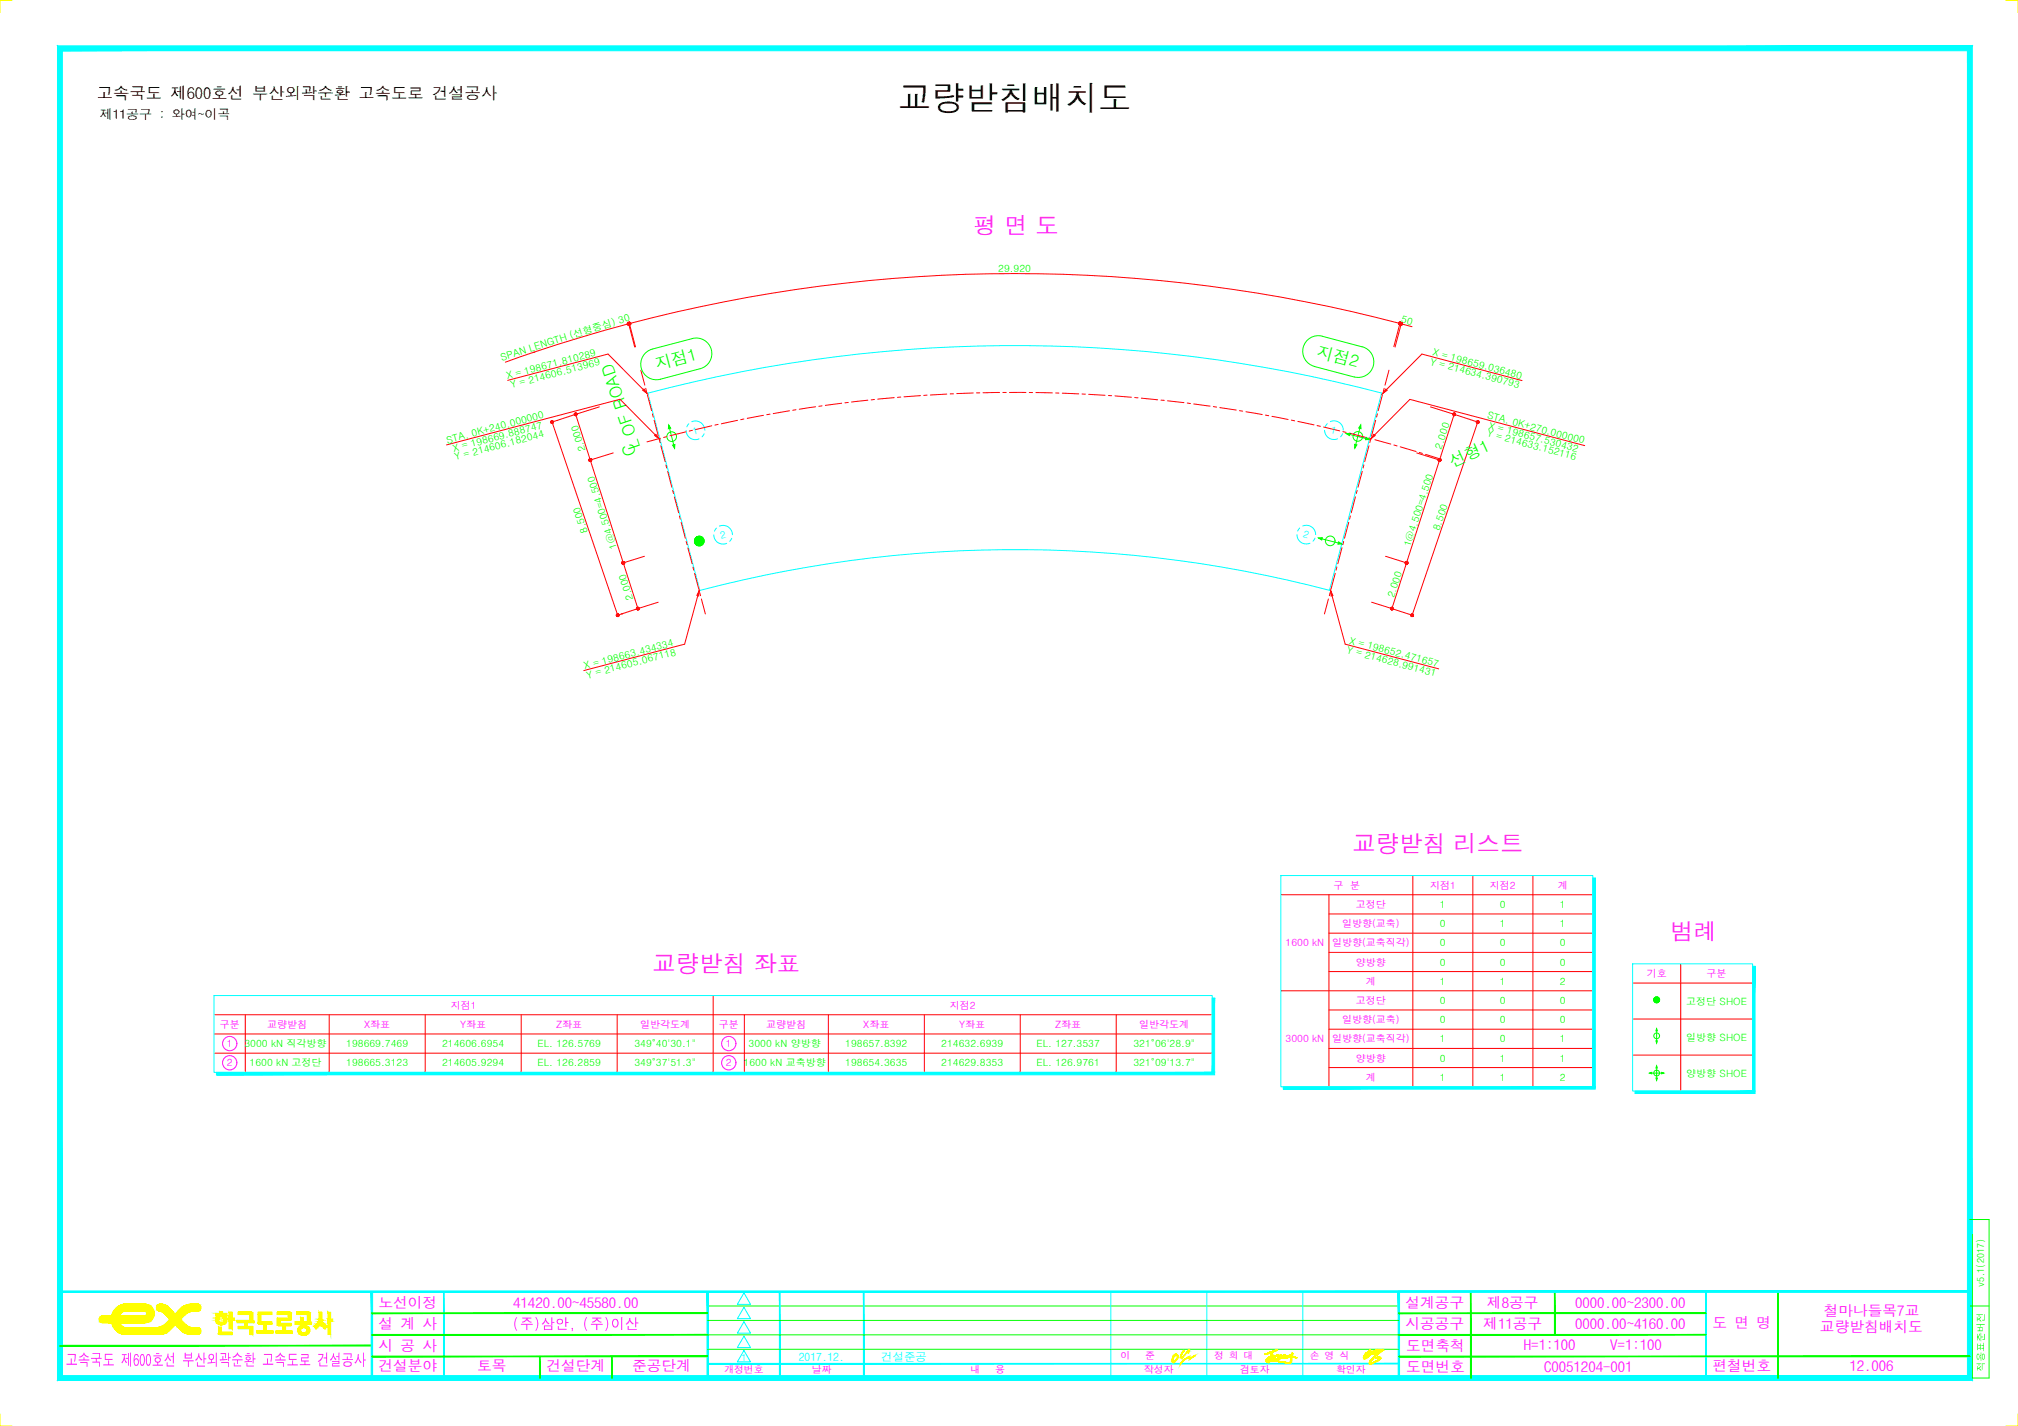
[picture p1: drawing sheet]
<svg xmlns="http://www.w3.org/2000/svg" width="841mm" height="594mm" viewBox="0 0 841 594" stroke-linecap="round" stroke-linejoin="round" font-family="sans-serif">
<defs><g id="words">
<text font-size="13.9" x="374.4" y="45.8">교량받침배치도</text>
<g font-size="9.7" fill="#f0f">
<text x="405.6" y="97.6">평 면 도</text>
<text x="563.7" y="354.8">교량받침 리스트</text>
<text x="696.2" y="391.6">범례</text>
<text x="271.9" y="404.8">교량받침 좌표</text>
</g>
<g font-size="6.9" fill="#0f0">
<text x="548.4" y="148.7" transform="rotate(15 548.4 148.7)">지점2</text>
<text x="273.8" y="154.2" transform="rotate(-15 273.8 154.2)">지점1</text>
<text x="265.3" y="189.1" transform="rotate(-109 265.3 189.1)">C</text>
<text x="267" y="186.4" transform="rotate(-109 267 186.4)">L OF ROAD</text>
<text x="605.4" y="194.8" transform="rotate(-25 605.4 194.8)">선형1</text>
</g>
<text font-size="6.8" x="40.3" y="41.3">고속국도 제600호선 부산외곽순환 고속도로 건설공사</text>
<text font-size="6.8" fill="#f0f" x="27.3" y="569">고속국도 제600호선 부산외곽순환 고속도로 건설공사</text>
<g font-size="6.1" fill="#f0f">
<text x="157.7" y="545">노선이정</text>
<text x="213.9" y="544.8">41420.00~45580.00</text>
<text x="585.7" y="545">설계공구</text>
<text x="619.7" y="544.8">제8공구</text>
<text x="656.5" y="544.8">0000.00~2300.00</text>
<text x="760.1" y="548.4">철마나들목7교</text>
<text x="157.7" y="553.8">설 계 사</text>
<text x="213.7" y="553.8">(주)삼안, (주)이산</text>
<text x="585.7" y="553.7">시공공구</text>
<text x="618.2" y="553.9">제11공구</text>
<text x="656.5" y="553.9">0000.00~4160.00</text>
<text x="713.7" y="553.2">도 면 명</text>
<text x="758.5" y="554.9">교량받침배치도</text>
<text x="157.7" y="562.8">시 공 사</text>
<text x="586" y="562.8">도면축척</text>
<text x="635.1" y="562.6">H=1:100</text>
<text x="671.1" y="562.6">V=1:100</text>
<text x="157.7" y="571.3">건설분야</text>
<text x="198.8" y="571.2">토목</text>
<text x="227.7" y="571.3">건설단계</text>
<text x="263.4" y="571.2">준공단계</text>
<text x="586" y="571.7">도면번호</text>
<text x="643.6" y="571.6">C0051204-001</text>
<text x="713.7" y="571.3">편철번호</text>
<text x="770.8" y="571.3">12.006</text>
</g>
<text font-size="5.5" x="41.6" y="49.5">제11공구 : 와여~이곡</text>
<g font-size="4.8" fill="#0ff">
<text x="333" y="566.9">2017.12.</text>
<text x="367.3" y="566.9">건설준공</text>
</g>
<g font-size="4.2" fill="#0f0">
<text x="416" y="113.5">29.920</text>
<text x="583.7" y="134.3" transform="rotate(15 583.7 134.3)">50</text>
<text x="596.8" y="148.1" transform="rotate(15 596.8 148.1)">X = 198659.036480</text>
<text x="209.2" y="150.3" transform="rotate(-17 209.2 150.3)">SPAN LENGTH (선형중심) 30</text>
<text x="595.8" y="151.9" transform="rotate(15 595.8 151.9)">Y = 214634.390793</text>
<text x="211.5" y="158.1" transform="rotate(-15 211.5 158.1)">X = 198671.810289</text>
<text x="213.1" y="161.8" transform="rotate(-15 213.1 161.8)">Y = 214606.513969</text>
<text x="619.6" y="174.3" transform="rotate(15 619.6 174.3)">STA. 0K+270.000000</text>
<text x="620.2" y="178.5" transform="rotate(15 620.2 178.5)">X = 198657.530432</text>
<text x="186.5" y="184.8" transform="rotate(-15 186.5 184.8)">STA. 0K+240.000000</text>
<text x="619.5" y="181.8" transform="rotate(15 619.5 181.8)">Y = 214633.152116</text>
<text x="189.1" y="188.2" transform="rotate(-15 189.1 188.2)">X = 198669.888747</text>
<text x="189.8" y="191.8" transform="rotate(-15 189.8 191.8)">Y = 214606.182044</text>
<text x="244.2" y="187.6" transform="rotate(-108 244.2 187.6)">2.000</text>
<text x="600.8" y="187.3" transform="rotate(-72 600.8 187.3)">2.000</text>
<text x="245.1" y="221.6" transform="rotate(-109 245.1 221.6)">8.500</text>
<text x="599.9" y="221.2" transform="rotate(-71 599.9 221.2)">8.500</text>
<text x="587.8" y="228" transform="rotate(-72 587.8 228)">1@4.500=4.500</text>
<text x="257.3" y="228.3" transform="rotate(-108 257.3 228.3)">1@4.500=4.500</text>
<text x="264.1" y="249.5" transform="rotate(-108 264.1 249.5)">2.000</text>
<text x="581" y="249.2" transform="rotate(-72 581 249.2)">2.000</text>
<text x="562.1" y="268.2" transform="rotate(15 562.1 268.2)">X = 198652.471657</text>
<text x="561.1" y="272" transform="rotate(15 561.1 272)">Y = 214628.991431</text>
<text x="243.8" y="278.8" transform="rotate(-15 243.8 278.8)">X = 198663.434334</text>
<text x="244.8" y="282.7" transform="rotate(-15 244.8 282.7)">Y = 214605.067118</text>
<text x="600.1" y="378.3">1</text>
<text x="625.1" y="378.3">0</text>
<text x="650.1" y="378.3">1</text>
<text x="600.1" y="386.3">0</text>
<text x="625.1" y="386.3">1</text>
<text x="650.1" y="386.3">1</text>
<text x="600.1" y="394.3">0</text>
<text x="625.1" y="394.3">0</text>
<text x="650.1" y="394.3">0</text>
<text x="600.1" y="402.3">0</text>
<text x="625.1" y="402.3">0</text>
<text x="650.1" y="402.3">0</text>
<text x="600.1" y="410.3">1</text>
<text x="625.1" y="410.3">1</text>
<text x="650.1" y="410.3">2</text>
<text x="600.1" y="418.3">0</text>
<text x="625.1" y="418.3">0</text>
<text x="650.1" y="418.3">0</text>
<text x="702.8" y="418.6">고정단 SHOE</text>
<text x="600.1" y="426.3">0</text>
<text x="625.1" y="426.3">0</text>
<text x="650.1" y="426.3">0</text>
<text x="101.9" y="436.3">3000 kN 직각방향</text>
<text x="144.3" y="436.3">198669.7469</text>
<text x="184.3" y="436.3">214606.6954</text>
<text x="224" y="436.3">EL. 126.5769</text>
<text x="264.4" y="436.3">349°40'30.1&quot;</text>
<text x="312" y="436.3">3000 kN 양방향</text>
<text x="352.3" y="436.3">198657.8392</text>
<text x="392.3" y="436.3">214632.6939</text>
<text x="432" y="436.3">EL. 127.3537</text>
<text x="472.4" y="436.3">321°06'28.9&quot;</text>
<text x="600.1" y="434.3">1</text>
<text x="625.1" y="434.3">0</text>
<text x="650.1" y="434.3">1</text>
<text x="702.8" y="433.5">일방향 SHOE</text>
<text x="600.1" y="442.3">0</text>
<text x="625.1" y="442.3">1</text>
<text x="650.1" y="442.3">1</text>
<text x="104" y="444.3">1600 kN 고정단</text>
<text x="144.3" y="444.3">198665.3123</text>
<text x="184.3" y="444.3">214605.9294</text>
<text x="224" y="444.3">EL. 126.2859</text>
<text x="264.4" y="444.3">349°37'51.3&quot;</text>
<text x="309.9" y="444.3">1600 kN 교축방향</text>
<text x="352.3" y="444.3">198654.3635</text>
<text x="392.3" y="444.3">214629.8353</text>
<text x="432" y="444.3">EL. 126.9761</text>
<text x="472.4" y="444.3">321°09'13.7&quot;</text>
<text x="702.8" y="448.5">양방향 SHOE</text>
<text x="600.1" y="450.3">1</text>
<text x="625.1" y="450.3">1</text>
<text x="650.1" y="450.3">2</text>
</g>
<g font-size="4.2" fill="#0ff">
<text x="289.1" y="181" transform="rotate(-15 289.1 181)">1</text>
<text x="554.4" y="180.4" transform="rotate(14 554.4 180.4)">1</text>
<text x="300.6" y="224.6" transform="rotate(-15 300.6 224.6)">2</text>
<text x="542.8" y="223.9" transform="rotate(15 542.8 223.9)">2</text>
</g>
<g font-size="4.2" fill="#f0f">
<text x="555.8" y="370.3">구 분</text>
<text x="596" y="370.3">지점1</text>
<text x="620.9" y="370.3">지점2</text>
<text x="649.3" y="370.3">계</text>
<text x="565.1" y="378.3">고정단</text>
<text x="559.4" y="386.3">일방향(교축)</text>
<text x="535.8" y="394.3">1600 kN</text>
<text x="555.2" y="394.3">일방향(교축직각)</text>
<text x="565.1" y="402.3">양방향</text>
<text x="686.3" y="407">기호</text>
<text x="711.2" y="407">구분</text>
<text x="569.3" y="410.3">계</text>
<text x="565.1" y="418.3">고정단</text>
<text x="187.8" y="420.3">지점1</text>
<text x="395.8" y="420.3">지점2</text>
<text x="91.6" y="428.3">구분</text>
<text x="111.4" y="428.3">교량받침</text>
<text x="151.8" y="428.3">X좌표</text>
<text x="191.8" y="428.3">Y좌표</text>
<text x="231.8" y="428.3">Z좌표</text>
<text x="266.8" y="428.3">일반각도계</text>
<text x="299.6" y="428.3">구분</text>
<text x="319.4" y="428.3">교량받침</text>
<text x="359.8" y="428.3">X좌표</text>
<text x="399.8" y="428.3">Y좌표</text>
<text x="439.8" y="428.3">Z좌표</text>
<text x="474.8" y="428.3">일반각도계</text>
<text x="559.4" y="426.3">일방향(교축)</text>
<text x="94.5" y="436.3">1</text>
<text x="302.5" y="436.3">1</text>
<text x="535.8" y="434.3">3000 kN</text>
<text x="555.2" y="434.3">일방향(교축직각)</text>
<text x="565.1" y="442.3">양방향</text>
<text x="94.5" y="444.3">2</text>
<text x="302.5" y="444.3">2</text>
<text x="569.3" y="450.3">계</text>
</g>
<g font-size="4.1" fill="#0f0">
<text x="827" y="536.3" transform="rotate(-90 827 536.3)">v5.1(2017)</text>
<text x="827" y="571.4" transform="rotate(-90 827 571.4)">적용표준버전</text>
</g>
<text font-size="4.1" fill="#0ff" x="309.1" y="567">1</text>
<g font-size="4.1" fill="#f0f">
<text x="467" y="566">이</text>
<text x="477.2" y="566">준</text>
<text x="506" y="566">정 희 대</text>
<text x="545.9" y="566">손 영 식</text>
<text x="301.9" y="572">개정번호</text>
<text x="338.4" y="571.9">날짜</text>
<text x="404.5" y="572.1">내</text>
<text x="414.7" y="572.1">용</text>
<text x="476.8" y="572">작성자</text>
<text x="516.8" y="571.9">검토자</text>
<text x="556.9" y="572">확인자</text>
</g>
</g></defs>
<!-- layer: CS-CONC-LEAN -->
<g fill="none" stroke="#0f0" stroke-width=".42">
<path d="M278.7 177.1l2.4 9.6M567.1 177l-2.5 9.7M561 180.6l9.7 2.5M549.5 224.1l9.7 2.5M690.4 428.6v6M687.5 447.1h5.9M690.4 444v6.1"/>
<circle cx="279.9" cy="181.9" r="2.01"/>
<circle cx="565.9" cy="181.8" r="2.01"/>
<circle cx="291.4" cy="225.4" r="2.01"/>
<circle cx="554.4" cy="225.3" r="2.01"/>
<circle cx="690.4" cy="416.5" r="1.21"/>
<circle cx="690.4" cy="431.5" r="1.21"/>
<circle cx="690.4" cy="447" r="1.21"/>
</g>
<!-- layer: CS-TABL-LIN2 -->
<g fill="none" stroke="#f00" stroke-width=".42">
<path d="M533.8 372.8h130M553.8 372.8v80M588.8 364.8v88M613.8 364.8v88M638.9 364.8v88M553.8 396.8h110M553.8 388.8h110M553.8 380.8h110M297.2 414.8v32M533.8 412.8h130M553.8 404.8h110M680.4 409.5h50"/>
<path d="M700.4 401.5v53M89.2 438.8h416M89.2 430.8h416M89.2 422.8h416M102.2 422.8v24M137.2 422.8v24M177.2 422.8v24M217.2 422.8v24M257.2 422.8v24M310.2 422.8v24M345.2 422.8v24M385.2 422.8v24"/>
<path d="M425.2 422.8v24M465.2 422.8v24M553.8 436.8h110M553.8 428.8h110M553.8 420.8h110M680.4 439.6h50M680.4 424.5h50M553.8 444.8h110"/>
</g>
<!-- layer: CS-TABL-LIN1 -->
<path d="M533.8 364.8h130v88h-130zM89.2 414.8h416v32h-416zM680.4 401.5h50v53h-50z" fill="none" stroke="#0ff" stroke-width=".42"/>
<!-- layer: CS-CONC-LEAN -->
<g fill="#0f0" stroke="#0f0" stroke-width=".42">
<path d="M689.3 416.1l1.1 .4h-1.2z"/>
<path d="M690.4 444l.3 .9h-.6z"/>
<path d="M690.1 449.1h.6l-.3 1z"/>
<path d="M687.5 447.1l.8-.3v.6z"/>
<path d="M692.5 446.8l.9 .3-.9 .3z"/>
<path d="M690.4 428.6l.3 .8h-.6z"/>
<path d="M690.1 433.6h.6l-.3 1z"/>
<path d="M557.9 225.7l1.3 .9-1.6 .1z"/>
<path d="M549.5 224.1l1.6-.1-.3 1z"/>
<path d="M569.4 182.2l1.3 .9-1.6 .1z"/>
<path d="M561 180.6l1.6-.1-.2 1z"/>
<path d="M564.5 185.1l1 .2-.9 1.4z"/>
<path d="M567.1 177l.1 1.6-.9-.3z"/>
<path d="M280.3 185.4l1-.2-.2 1.5z"/>
<path d="M278.7 177.1l.8 1.3-.9 .2z"/>
<path d="M689.2 416.5l.1 .5 1.1-.5zM689.3 417l1.1-.5-.8 .9zM690.4 416.5l-.8 .9 .4 .3z"/>
<path d="M690.4 416.5l-.4 1.2 .4 .1zM690.4 416.5l.5 1.2-.5 .1zM690.4 416.5l.5 1.2 .4-.3z"/>
<path d="M690.4 416.5l.9 .9 .3-.4zM690.4 416.5h1.2v.5zM690.4 416.5h1.2v-.4z"/>
<path d="M691.3 415.7l-.9 .8 1.2-.4zM690.9 415.4l.4 .3-.9 .8zM690.4 415.3v1.2l.5-1.1z"/>
<path d="M690 415.4l.4 1.1v-1.2zM689.6 415.7l.4-.3 .4 1.1zM689.6 415.7l-.3 .4 1.1 .4z"/>
<path d="M289.4 225.4l.1 .5 1.9-.5zM289.5 225.9l1.9-.5-1.7 1zM289.7 226.4l.3 .4 1.4-1.4z"/>
<path d="M290 226.8l.4 .3 1-1.7zM291.4 225.4l-.5 1.9-.5-.2zM291.4 225.4l-.5 1.9 .5 .1z"/>
<path d="M291.4 225.4v2l.5-.1zM291.4 225.4l1 1.7-.5 .2zM291.4 225.4l1 1.7 .4-.3z"/>
<path d="M291.4 225.4l1.4 1.4 .4-.4zM291.4 225.4l1.9 .5-.1 .5zM291.4 225.4l1.9 .5 .1-.5z"/>
<path d="M291.4 225.4h2l-.1-.5zM291.4 225.4l1.8-1 .1 .5zM291.4 225.4l1.8-1-.4-.4z"/>
<path d="M292.4 223.7l-1 1.7 1.4-1.4zM291.9 223.5l.5 .2-1 1.7zM291.4 223.4v2l.5-1.9z"/>
<path d="M290.9 223.5l.5 1.9v-2zM290.4 223.7l.5-.2 .5 1.9zM290 224l1.4 1.4-1-1.7z"/>
<path d="M290 224l-.3 .4 1.7 1zM289.7 224.4l1.7 1-1.9-.5zM289.5 224.9l-.1 .5h2z"/>
</g>
<!-- layer: CS-TABL-LIN1 -->
<g fill="#0ff" stroke="#0ff" stroke-width=".42">
<path d="M681.4 454.5v1.1l50-1.1zM681.4 455.6l50-1.1v1.1z"/>
<path d="M730.4 402.6v51.9l1-51.9zM731.4 402.6v51.9h-1z"/>
<path d="M534.8 452.8v.9l130-.9zM534.8 453.7l130-.9v.9z"/>
<path d="M663.8 365.8v87l1-87zM664.8 365.8v87h-1z"/>
<path d="M90.2 446.8v1l416-1zM90.2 447.8l416-1v1z"/>
<path d="M505.2 415.8v31l1-31zM506.2 415.8v31h-1z"/>
</g>
<!-- layer: CX-BORD-LIN2 -->
<path d="M821 508.1h8v66h-7v-60M295 544.1h288M295 550.1h288M295 556.1h288M821 544.1h8M295 562.1h288" fill="none" stroke="#0f0" stroke-width=".42"/>
<!-- layer: CX-BORD-LIN1 -->
<g fill="#0ff" stroke="#0ff" stroke-width=".42">
<path d="M295 568.2h288v-.2zM295 568h288l-288 .2z"/>
<path d="M24 575.1h798l-2-2zM24 575.1l2-2h794zM24 19.1v556l2-2zM24 19.1l2 2v552zM24 19.1l2 2 796-2zM26 21.1l796-2-2 2zM822 19.1l-2 2 2 554zM820 21.1l2 554-2-2z"/>
<path d="M154.7 538.1v36h.6zM154.7 538.1h.6v36z"/>
<path d="M184.8 538.1v36h.3zM184.8 538.1h.3v36z"/>
<path d="M294.7 538.1v36h.6zM294.7 538.1h.6v36z"/>
<path d="M324.8 538.1v36h.3zM324.8 538.1h.3v36z"/>
<path d="M359.8 538.1v36h.3zM359.8 538.1h.3v36z"/>
<path d="M582.7 538.1v36h.6zM582.7 538.1h.6v36z"/>
<path d="M710.8 538.1v36h.3zM710.8 538.1h.3v36z"/>
<path d="M25 538.4h796v-.6zM25 537.8h796l-796 .6z"/>
</g>
<!-- layer: CX-BORD-LIN2 -->
<g fill="#0f0" stroke="#0f0" stroke-width=".42">
<path d="M25 560.8h130v-.3zM25 560.5h130l-130 .3z"/>
<path d="M224.8 565.1v9h.3zM224.8 565.1h.3v9z"/>
<path d="M254.8 565.1v9h.3zM254.8 565.1h.3v9z"/>
<path d="M612.8 538.1v36h.3zM612.8 538.1h.3v36z"/>
<path d="M647.8 538.1v18h.3zM647.8 538.1h.3v18z"/>
<path d="M740.8 538.1v36h.3zM740.8 538.1h.3v36z"/>
<path d="M155 547.3h140v-.3zM155 547h140l-140 .3z"/>
<path d="M155 556.2h140v-.3zM155 555.9h140l-140 .3z"/>
<path d="M155 565.2h140v-.2zM155 565h140l-140 .2z"/>
<path d="M583 547.3h128v-.3zM583 547h128l-128 .3z"/>
<path d="M583 556.2h128v-.3zM583 555.9h128l-128 .3z"/>
<path d="M583 565.2h238v-.2zM583 565h238l-238 .2z"/>
</g>
<!-- layer: CX-BORD-LIN1 -->
<path d="M310 538.6l2.8 4.8h-5.5zM463 538.1v36M503 538.1v36M543 538.1v36M310 544.6l2.8 4.8h-5.5zM310 550.6l2.8 4.8h-5.5zM310 556.7l2.8 4.7h-5.5zM310 562.6l2.8 4.8h-5.5z" fill="none" stroke="#0ff" stroke-width=".42"/>
<!-- layer: CX-MISC -->
<g fill="none" stroke="#ff0" stroke-width=".42">
<path d="M5 .1h-5v5M841 .1h-5h5v5M46.6 548.2h13.6M46.6 548.2h.1M46.6 548.2a6.2 6.2 0 0 1 5-4.8h8.6a3.9 3.9 0 0 1 4.1 3.8 3.9 3.9 0 0 1-4.1 3.9l-17.5-.1a1.42 1.42 0 0 1-1.3-1.4 1.42 1.42 0 0 1 1.3-1.4h7.1M46.6 548.2a6.4 6.4 0 0 0 4.6 7.6M52.2 546.2h8.1a1.01 1.01 0 0 1 .9 .9 1.01 1.01 0 0 1-.8 1.1M52.2 553.1h12.9M52.3 546.2a3.5 3.5 0 0 0-2.8 3.4 3.5 3.5 0 0 0 2.8 3.5M60.4 548.2h-.1M66.3 546.1l1.8 .8 2.7 2.7 2.2-2.2-2.9-2.9a3.6 3.6 0 0 0-4.6-.5l-.2 1.2 .4 .7 .8 .3M69 551.4l1.8-1.8 2.2 2.2-2.4 2.4"/>
<path d="M69.1 551.4l-1.6 1.1-2.4 .6M70.7 554.2l-1.6 1.1-1.8 .6-16.1-.1M73 547.4l2.2 2.2-2.2 2.2-2.2-2.2zM77.6 552l-2.4-2.4-2.2 2.2 2.4 2.4M77.6 552l1.2 .8 1.4 .3M80.2 553.1h2.3M82.6 553.1a1.44 1.44 0 0 1 1.1 1.3 1.44 1.44 0 0 1-1.1 1.5l-4.3-.2-1.9-.7-1.1-.9M82.9 546.1h.1M82.9 546.1a1.47 1.47 0 0 0 .8-1.5 1.47 1.47 0 0 0-1.1-1.2h-3.7l-1.9 .5-1.1 .7-2.9 2.8 2.2 2.2 1.8-1.8M82.9 546.1h-.1a6.8 6.8 0 0 0-5.7 1.7M89.9 549.8l.3-1.1 .5-.6h-.8v-.9h1.8v-.8h1.1v.8h1.7v.9h-.8l.8 1.7M90 549.7a2.27 2.27 0 0 0 2.2 2.2 2.27 2.27 0 0 0 2.3-2.2"/>
<path d="M91.1 552.8v1a1.46 1.46 0 0 0 .6 2.1l5.1 .1v-1h-4.6v-2.1h-1.1M91.6 548.6a1.38 1.38 0 0 1 1.8 .7 1.38 1.38 0 0 1-.8 1.9 1.43 1.43 0 0 1-1.5-.9 1.43 1.43 0 0 1 .5-1.7zM95.5 546.7h1.3v2.5h.8v.9h-.8v3.4h-1.3zM99.3 546.7h5.5l.5 .3v3.1h.6v.9h-2.9v1.6h2.3v3.4h-1.1v-2.5h-4.9v-.9h2.6v-1.6h-3.1v-.9h5.4v-2.5h-4.9zM107.6 551v-4.3h5.7v.9h-4.6v3.1h4.6v1h-2.3v2.8h2.9v.8h-6.9v-.8h2.9v-2.8h-1.7M107.6 551l.6 .6M115.6 551.6l.2 .5M120.7 546.7h-5.1v.9h4.5v1.6h-4.5v2.5M120.7 546.7l.4 .1M121.1 546.9l.2 3.2h-4.6v1.2h4.6v1h-2.3v2.2h2.8v.8h-6.8v-.8h2.9v-2.2l-2.1-.3M124.8 552.7a2.29 2.29 0 0 1 3.3-.3 2.29 2.29 0 0 1 .2 3.3 2.29 2.29 0 0 1-3.2 .2 2.29 2.29 0 0 1-.3-3.2zM129.3 547.3l-.4-.6h-5.3v.9h4.5v3.1h-1.7v-1.8h-1.1v1.8h-2.3v1h6.8v-1h-.6v-3.4"/>
<path d="M132.7 550.6l-1.7 1.9M132.7 552.5l-1 1-.7-.9M133.5 551.4l-.8 1.2M133.6 551.4l1.8 2.1 .7-.9M134.4 550.6l.8 1.1M134.4 550.6l-.3-.9v-3h-1.1v3l-.3 .9M135.2 551.6l.9 .9M527.4 564.1v.2M527.4 564.1h.1M527.4 566.9h.1M527.5 564.1h.1M527.5 566.8h.1"/>
<path d="M527.5 566.7h.1M527.6 564.3h.1M527.6 564v.3M527.6 567.2h.1M527.7 567.1l.4 .4h.8M527.7 566.8h-.3l.2 .2M527.7 564v.2M527.8 564h.1M527.8 564.2h.1M527.9 566.3h.1M527.9 566.2l-.1 .4-.3 .1M527.9 563.9v.3"/>
<path d="M527.9 566.2h.1M528 563.9h.1M528 566.4l-.4 .1v.7l.6 .4h.6l.1-.6h.3M528.1 564.1h.1M528.1 566.1l-.4 .8h-.3M528.1 563.9v.2M528.1 566h.1M528.1 566v.3M528.1 567.4v.1M528.2 566.6h.1M528.2 566.5l1.5 .2M528.2 563.8h.1"/>
<path d="M528.2 563.8v.3h-.9l.2 .2M528.3 566.5h.1M528.3 565.8h.1M528.3 567.5v.1M528.4 565.8h.1M528.4 566.4h.1M528.4 565.8l-.1 .3-.7 .5-.1 .5 .3 .2M528.4 563.7l-.1 .3M528.4 566.4v.3M528.4 567.5v.2M528.5 567.7h.1M528.5 563.7h.1"/>
<path d="M528.5 563.7v.2l-.9 .1-.1 .3M528.5 566.4h.1M528.5 565.6l.1 .3-.5 .1M528.5 563.6l.1 .3M528.5 566.4v.3M528.6 565.6h.1M528.6 567.7h.1M528.6 566.4v.3M528.7 566.4h.1M528.7 566.6h.1M528.7 567.3h.1M528.7 563.6h.1"/>
<path d="M528.7 566.8h1.6M528.7 563.6v.2M528.8 566.4h.1M528.8 565.5h.1M528.8 566.8h.1M528.8 565.5v.3M528.8 566.4l-.1 .4M528.8 563.6h.1M528.9 566.6h.1M528.9 566.8h.1M528.9 566.3l-.1 .5M528.9 566.3h.1"/>
<path d="M528.9 565.4h.1M528.9 563.5l-.1 .3M529 565.4h.1M529 565.3v.3l-1 .5M529 566.3v.5M529 566.6h.1M529 566.9h.1M529 567.3h.1M529 563.5h.1M529 566.9v.6l-.4 .2M529 563.5v.2l-.8 .1M529 566.3h.1"/>
<path d="M529 565.3h.1M529 566.8h.1M529.1 566.5h.1M529.1 567.2l-.4 .4M529.1 566.6h.1M529.1 566.3l-.1 1-.3 .4M529.1 563.4l-.1 .3M529.2 566.3h.1M529.2 566.6h.1M529.2 563.4h.1M529.2 566.3v.8l-.3 .1M529.2 565.2h.1"/>
<path d="M529.2 563.4l-.8 .3M529.2 565.2v.3M529.3 565.2h.1M529.3 563.4h.1M529.3 566.2h.1M529.3 563.3v.3M529.3 566.8h.1M529.3 563.6h.1M529.3 563.3h.1M529.3 565.1v.3l-.5 .1M529.4 563.3h.1M529.4 565.8h.1"/>
<path d="M529.4 566.7h.1M529.4 566.9h.1M529.4 566.8h.1M529.4 566.6h-1.2M529.4 563.3v.3M529.4 565.1v.3M529.5 565.7h.1M529.5 566.8h.1M529.5 565.3l.6-.6h.7v1.1M529.5 566.9h1.9M529.5 566.7v.2M529.5 563.3h.1"/>
<path d="M529.5 566.7h.1M529.5 566.5h.1M529.5 565.1h.1M529.5 566.9h.1M529.5 563.3v.2l-2.2 .7M529.5 565.3h.1M529.6 566.3h.1M529.6 566.7h.1M529.6 566.1h.1M529.6 563.5h.1M529.6 566.1l-.6 .8M529.6 566.1l-.3 .1"/>
<path d="M529.6 564.7h.1M529.6 564.9h.1M529.6 565.8h.1M529.6 566.9h.1M529.6 564.7h.2M529.6 564.8h1.3M529.6 564.9h1.3M529.6 565.8l-.2 1.1M529.6 565.9l-.2 .1M529.6 563.2v.3M529.6 564.7l-.1 1.8M529.7 563.2h.1"/>
<path d="M529.7 564.4h.1M529.7 564.5h.1M529.7 566.7h.1M529.7 564.1h.2M529.7 564.1h.1M529.7 565.5h.1M529.7 565.6l-.2 .1M529.7 565.5l-.2 1M529.7 563.9h.2M529.7 566.2v.3M529.7 566.7v.2M529.8 563.2h.1"/>
<path d="M529.8 565.3h.1M529.8 565.4h.1M529.8 566.8h.1M529.8 563.8h.1M529.8 563.4h.1M529.8 565.3l-.9 .1-.1 .3-.4 .1M529.8 565.2h-.7v.3l-1.3 .8M529.8 565.4l-.3 .1M529.8 563.2v2.2M529.8 566.2v.2M529.8 566.7v.2M529.8 563.7h.2"/>
<path d="M529.8 566.9h.1M529.8 563.5l.2 .1M529.8 564.6h.1M529.8 564.7h.1M529.8 564.9h.1M529.8 564.4h.1M529.8 564.5h.1M529.8 566.2h.1M529.8 566.4h.1M529.8 563.5h.1M529.9 563.9h.1M529.9 564.9h.1"/>
<path d="M529.9 564.1h.1M529.9 564.2h.1M529.9 564.3h.1M529.9 566.2h.1M529.9 563.3h.1M529.9 564.3h-.2M529.9 566.2v.2M529.9 566.8v.1M529.9 563.1h.1M529.9 566.8h.1M529.9 566.9h.1M529.9 563.8h.1"/>
<path d="M529.9 563.9h-.2v1.9h-.3M529.9 564.8v.3l-.6 .1M529.9 563.1v1.2M530 566.8h.1M530 563.7h.1M530 563.1h.1M530 566.4h.1M530 566.2h.1M530 566.4l-1.8 .1M530 564.8v.3M530 566.2v.2M530.1 563.1h.1"/>
<path d="M530.1 564.8h.1M530.1 563l-.3 .7M530.1 566.8l-.1 .1M530.1 566.4h.1M530.1 566.9h.1M530.1 563v.4h-.3M530.1 566.8v.1M530.1 563h.1M530.1 566.2h.1M530.1 566.8h.1M530.1 563.3l-.9 .1M530.1 566.2v.2"/>
<path d="M530.2 563h.1M530.2 566.2v.2M530.2 566.8v.1M530.2 566.4h.1M530.3 564.7h.1M530.3 565h.1M530.3 566.8h.1M530.3 566.9h.1M530.3 564.7l-.1 .3M530.3 566.3h.1M530.3 564.7v.2M530.3 566.8v.1"/>
<path d="M530.4 566.9h.1M530.4 562.9l-.1 .3-.8 .1M530.4 566.1l-.1 .3M530.4 564.7h.1M530.4 564.9h.1M530.4 566.1h.1M530.4 566.1v.2M530.4 566.8v.2M530.4 562.9h.1M530.4 566.3h.1M530.4 567h.1M530.4 567h1.7"/>
<path d="M530.5 563.2h.1M530.5 564.7h.1M530.5 564.7h.2M530.5 562.8v.4M530.5 564.7l-.1 .2M530.5 567h.1M530.5 566.1v.2l-1.8 .1M530.5 562.8v.3M530.5 564.7v.2M530.5 566.9v.1M530.6 563.1h.1M530.6 566.9h.1"/>
<path d="M530.6 563.1l-1.6 .4M530.6 562.8h.1M530.6 564.9h.1M530.6 564.7v.2M530.6 566.1v.2M530.6 564.7h.1M530.6 566.3h.1M530.6 566.1h.1M530.6 566.9v.1M530.7 562.8h.1M530.7 563h.1M530.7 567h.1"/>
<path d="M530.7 565.4h.1M530.7 565.5h.1M530.7 565.3h.2M530.7 562.8l-.1 .3M530.7 566.1h.1M530.7 565.1h.1M530.7 566.3h.1M530.7 564.7l.1 1 .2 .1 .1-.4M530.7 562.7v.3M530.7 566.1v.2M530.7 566.9l.1 .1M530.7 565h.2"/>
<path d="M530.8 562.7h.1M530.8 566.9h.1M530.8 566.1h.1M530.8 566.1v.2M530.8 566.9l.1 .1M530.9 562.7h.1M530.9 566.3h.1M530.9 566.9h.1M530.9 567h.1M530.9 564.8h.1M530.9 562.7l-.1 .3M530.9 565h.1"/>
<path d="M530.9 564.9l.1 .9M530.9 566.1v.2M530.9 566.1h.1M530.9 565.1h.1M530.9 566.9v.1M530.9 565.1h-.2M531 563h.1M531 566.9h.1M531 567h.1M531 562.6v.4M531 566.1v.2M531 566.9v.1"/>
<path d="M531.1 562.6h.1M531.1 566.3h.1M531.1 566.9h.1M531.1 566.1h.1M531.2 562.6h.1M531.2 562.6l-.1 .3-.8 .1-.1 .3M531.2 566.1v.2M531.2 566.9l1.8 .3M531.2 566.9h.1M531.2 566.1h.1M531.2 566.3h.1M531.2 566.9v.2"/>
<path d="M531.3 567h.1M531.3 567.1h.1M531.3 562.6l-.1 .3M531.3 566.1v.2M531.4 562.6h.1M531.4 565.2h.1M531.4 567.1h.1M531.4 566.9h.1M531.4 562.5h.1M531.4 566.2h.1M531.4 562.5l-.1 .3M531.4 565.1l-.1 .4h-.7"/>
<path d="M531.4 566.9v.2M531.4 565.4l-.8 .1M531.5 566.1h.1M531.5 562.5v.3l-1.1 .1M531.5 566.9v.2M531.5 562.5h.1M531.5 566h.1M531.5 566.2h.1M531.5 567.1h.1M531.5 567h.1M531.5 565.1v.3M531.5 566v.2"/>
<path d="M531.5 562.8h.1M531.6 562.5h.1M531.6 567.1h.1M531.6 562.5l-.1 .3M531.6 567l-.1 .1M531.6 566.2l-2.4 .1M531.6 566.2h.1M531.6 566h.1M531.6 567h.1M531.6 562.5h.4M531.7 562.5h.1M531.7 566h.1"/>
<path d="M531.7 564.9l-.5 .7M531.7 566v.2M531.7 567.1h.1M531.7 567h.1M531.7 566.2h.1M531.7 564.9h.1M531.7 562.4v.3l-1.1 .1M531.7 567v.1M531.8 566h.1M531.8 566.2h.1M531.8 566v.2M531.8 562.4h.1"/>
<path d="M531.8 567.1h.1M531.8 562.4l-.1 .3M531.9 564.8h.1M531.9 566v.2M531.9 562.4h.1M531.9 566h.1M531.9 566.2h.1M531.9 567h.1M531.9 567.1h.1M531.9 562.4l-1 .3v.3l-.9 .1M531.9 567v.2M532 567v.2"/>
<path d="M532 566v.2M532 562.5h.1M532 566h.1M532 567h.1M532 567.2h.1M532 562.5h-.6M532.1 567h.1M532.1 567.2h.1M532.1 565.9h.1M532.1 566.1h.1M532.1 564.6h.1M532.1 564.6l-1 1.1-.4-.1 .2-.4"/>
<path d="M532.1 565.9v.2M532.1 567v.2M532.2 565.9v.2M532.2 567v.2M532.2 565.9h.1M532.2 566.1h.1M532.2 567.2h.1M532.2 564.6v.2M532.3 566.1h.1M532.3 564.8h.1M532.3 564.8l-.9 .4M532.3 564.8v-.3h.5v1"/>
<path d="M532.3 566.1l-2.2 .1M532.3 567.1v.1M532.3 565.9h.1M532.3 565.9v.2M532.3 567.1h.1M532.3 564.7h.1M532.4 567.1h.1M532.4 564.7h.1M532.4 564.5v.2M532.4 567.1v.1M532.4 567.2h.1M532.4 566.1h.1"/>
<path d="M532.4 565.9h.1M532.4 567.2l1 .1M532.4 565.9v.2M532.5 565.9h.1M532.5 567.1h.1M532.5 567.1v.1M532.5 567.2h.1M532.5 564.7h.1M532.6 566.1h.1M532.6 564.4v.3M532.6 567.1v.1M532.6 565.9h.1"/>
<path d="M532.6 567.1h.1M532.6 564.4h.1M532.6 564.7h.1M532.6 565.9v.2M532.7 565.2h.1M532.7 564.7l-.2-.3-.6 .6M532.7 565.3h.4M532.7 565.9v.2M532.7 567.1v.1M532.7 567.2h.1M532.7 565h.1M532.7 565.1h.1"/>
<path d="M532.7 567.1h.1M532.7 565h.7M532.8 566.1h.1M532.8 565.9h.1M532.8 564.7h.2M532.8 564.8h.2M532.8 564.7h.1M532.8 565.8v.3M532.8 567.1v.1M532.8 567.2h.1M532.8 565.8h.1M532.9 567.2h.1"/>
<path d="M532.9 565.8h.1M532.9 565.1h.1M532.9 566.1h.1M532.9 566.1h-2.1M533 566h.1M533 564.9h.1M533 564.9h-.2l.1 .6v-.9l-.9 .1v.3h-.5M533 565.8l-.1 .3M533 567.2h.1M533 567.3h.1M533 565h.1M533 567.3l1.1 .1"/>
<path d="M533 567.2v.1M533.1 566h.1M533.1 565.8h.1M533.1 565l-.1 .3M533.1 565.8v.2M533.1 567.2v.1M533.1 567.3h.1M533.2 567.2h.1M533.2 565.8h.1M533.2 566h.1M533.2 565.8v.2M533.2 567.2l.1 .1"/>
<path d="M533.3 567.3h.1M533.3 565.8h.1M533.3 565.8v.2M533.3 567.2v.1M533.4 566h.1M533.4 567.3h.1M533.4 567.2h.1M533.4 565.8h.1M533.4 565l.1-.3h.7v.5M533.4 565.8v.2M533.5 567.3h.1M533.5 566h.1"/>
<path d="M533.5 565.8h.1M533.5 565.8v.2M533.6 567.4h.1M533.6 565.8h.1M533.6 565.9h.1M533.6 564.6l-.5 .6h-.4M533.7 567.3h.1M533.7 565.8h.1M533.7 564.5h.1M533.7 564.5h.4v.6l.9-.3M533.7 564.5l-.5 .7M533.7 565.7l-.1 .3"/>
<path d="M533.7 567.3l.9 .2M533.7 565.7v.2M533.8 564.7h.1M533.8 565.9h.1M533.8 565.7h.1M533.8 564.5l-.1 .2M533.8 567.3h.1M533.8 564.5v.2M533.8 565.7v.2M533.8 567.3v.1M533.9 564.5h.1M533.9 565.9h.1"/>
<path d="M533.9 564.7h.1M533.9 565.7h.1M533.9 567.4h.1M534 565.9l-2.5 .1M534 564.5v.2M534 565.7v.2M534 567.4v.1M534 564.7h.1M534 565.9h.1M534 565.7h.1M534 567.5h.1M534 567.4l1.2 .1"/>
<path d="M534.1 564.8h.1M534.1 565.7h.1M534.1 565.9h.1M534.1 567.4h.1M534.1 567.5h.1M534.2 567.5h.1M534.2 564.8h.1M534.2 565.8h.1M534.2 565.7h.1M534.2 567.4h.1M534.2 564.7l-1.5 .5M534.2 565.7v.2"/>
<path d="M534.2 567.4v.1M534.2 564.9h.1M534.2 565.2h.1M534.2 564.9v.3M534.3 565.8h.1M534.3 565.6h.1M534.3 567.4h.1M534.3 567.5h.1M534.3 565.6l-.1 .3M534.4 564.9h.1M534.4 564.9v.3M534.4 565.6v.2"/>
<path d="M534.4 567.4v.1M534.4 565.6h.1M534.4 567.5h.1M534.5 565.8h.1M534.5 567.5h.1M534.5 565.8l-2 .3M534.5 565.6h.1M534.5 565.6v.2M534.6 567.5h.1M534.6 565.6v.2M534.6 565.8h.1M534.6 565.6h.1"/>
<path d="M534.6 567.6l2.3 .1M534.7 565.6v.2M534.7 567.5v.1M534.8 564.7h.1M534.8 565.8h.1M534.8 565.6h.1M534.8 567.5h.1M534.8 567.6h.1M534.8 564.7l2.6 .2M534.8 564.7l-.1 .3M534.8 565.6v.2M534.8 567.5v.1"/>
<path d="M534.8 564.6v.3h-.7M534.9 567.5v.1M534.9 564.6h.1M534.9 565.6h.1M534.9 565.8h.1M534.9 567.5h.1M534.9 567.6h.1M534.9 564.6v.2M534.9 565.5v.3M535 564.8h.1M535 565.5v.3M535 567.5v.1"/>
<path d="M535 567.6h.1M535.1 565.5h.1M535.1 565.8h.1M535.1 567.5h.1M535.1 567.6h.1M535.1 564.5v.2M535.1 567.5v.1M535.1 565.5v.3M535.2 565.5l.1 .3M535.3 565.7h.1M535.3 565.5h.1M535.3 567.5h.1"/>
<path d="M535.3 567.6h.1M535.3 567.5l-.1 .2M535.3 564.4v.3M535.3 565.5v.2M535.3 567.5v.2M535.3 564.4h.1M535.3 564.7h.1M535.4 564.4h.1M535.4 564.7h.1M535.4 564.4v.3M535.4 567.6l.1 .1M535.4 564.4l-.8 .3v.3h-.5"/>
<path d="M535.5 565.5h.1M535.5 565.7h.1M535.5 567.6h.1M535.5 565.5l-.1 .2M535.5 564.5l.5 .5M535.5 567.6l.1 .1M535.6 565.5h.1M535.6 565.7h.1M535.6 567.6h.1M535.6 565.7l-2.5 .1M535.6 565.5l-.1 .2M535.6 565.5l4.3-.1v.3"/>
<path d="M535.6 565.5v.2M535.6 567.6v.1M535.7 565.5h.1M535.7 567.6h.1M535.7 567.7h.1M535.7 565.5v.2M535.7 567.6v.1M535.8 565.5h.1M535.8 567.7h.1M535.8 564.9h.1M535.8 564.7l.1 .3M535.8 567.6v.1"/>
<path d="M535.9 565.5h.1M535.9 565.6h.1M535.9 567.6h.1M535.9 567.7h.1M535.9 565.4l-.1 .3M535.9 565.4l.1 .3M535.9 567.6v.1M536 565.6h.1M536 565.4h.1M536 567.6h.1M536 567.7h.1M536 565h.1"/>
<path d="M536 564.8v.2M536 565.4v.2M536 567.6l.1 .1M536.1 567.7h.1M536.1 564.8h.1M536.1 565.4h.1M536.2 565.6h.1M536.2 567.6h.1M536.2 564.8v.2M536.2 567.6v.1M536.2 565.4h.1M536.2 565h.1"/>
<path d="M536.2 567.7h.1M536.2 565.4v.2M536.3 565.4h.1M536.3 567.7h.1M536.3 565.6l-2.3 .1M536.3 565.4h3.4v.2M536.4 565.4h.1M536.4 567.7h.1M536.4 564.8v.2M536.4 564.8h.1M536.4 565.6h.1M536.4 565.4l-.1 .2"/>
<path d="M536.5 565h.1M536.5 565.4h.1M536.5 567.7h.1M536.5 565.3v.3M536.5 564.8v.2M536.5 567.7v.1M536.6 565.3h.1M536.6 565.6h.1M536.6 567.7h.1M536.7 565.5h.1M536.7 565.3h.1M536.7 565.3v.3"/>
<path d="M536.7 567.7h.1M536.7 567.8h.1M536.7 567.7v.1M536.7 564.7v.3M536.7 565.3v.2M536.8 567.7h.1M536.8 567.7v.1M536.8 564.7h.1M536.8 565.3h.1M536.8 567.8h.1M536.9 567.8h.1M536.9 567.7v.1"/>
<path d="M536.9 565.5h.1M536.9 565.3h.1M536.9 567.7h.1M536.9 564.7v.3M536.9 565.3v.2M537 564.7v.3M537 565.3v.2M537 567.7v.1M537 564.7h.1M537 565.3h.1M537 567.8h.1M537 567.7h.1"/>
<path d="M537 565.5h.1M537.1 564.7h.1M537.1 567.7h.1M537.1 567.8h.1M537.1 564.7v.2M537.1 565.3v.2M537.1 567.7v.1M537.2 564.7h.1M537.2 565.3v.2M537.2 567.7v.1M537.2 564.7v.2M537.3 565.3h.1"/>
<path d="M537.3 565.5h.1M537.3 564.7h.1M537.3 564.7v.2M537.3 565.3v.2M537.3 567.7v.1M537.3 567.7h.1M537.3 567.8h.1M537.4 564.9h.1M537.4 565.3v.2M537.4 564.8h.1M537.4 564.6h.1M537.4 565.5h.1"/>
<path d="M537.4 567.8h.1M537.4 567.7h.1M537.4 564.6v.3M537.5 565.3h.1M537.5 567.6v.2M537.5 564.6h.1M537.5 567.6h.1M537.5 564.6v.2M537.5 565.3v.2M537.5 565.5h.1M537.5 567.8h.1M537.6 564.8h.1"/>
<path d="M537.6 565.5h.1M537.6 567.8h.1M537.6 565.2v.3M537.6 565.3h.1M537.6 564.6v.2M537.6 567.6v.2M537.7 565.3h.1M537.7 565.5h.1M537.7 565.5l-3.1 .1M537.7 565.2v.3M537.7 567.5h.2M537.7 564.6h.1"/>
<path d="M537.7 567.7h.1M537.8 564.7h.1M537.8 565.5h.1M537.8 564.5l-.1 .3h-2l-.1-.3h-.6v.3M537.8 567.4l-.1 .4h-1M537.8 567.4h.2M537.8 567h.1M537.8 567.1h.1M537.8 566.6h.1M537.8 567.2h.1M537.8 567.3h.1M537.8 565.2v.3"/>
<path d="M537.8 566.6h.2M537.8 566.8h.2M537.8 566.9h.2M537.8 567h.2M537.8 567.1h.2M537.8 566.5h.2M537.8 567.2h.2M537.8 567.3h.2M537.8 565.3h.1M537.8 566.1h.1M537.8 566.3h.1M537.8 566.5h.1"/>
<path d="M537.8 566.1v1.6h-2.2M537.8 566.1l.3 .1M537.8 566.2h.2M537.9 565.9h.1M537.9 566h.1M537.9 565.8h.2M537.9 565.2v2.4l-.6 .1M537.9 565.9h.2M537.9 566.1h.2M537.9 565.5h.1M537.9 565.8h.1M537.9 567.5h.1"/>
<path d="M537.9 565.6h.2M537.9 564.5v.2M538 566.9h.1M538 565.3h.1M538 566.5h.1M538 566.6h.1M538 565.5h.1M538 567.2h.1M538 565.2h.1M538 566.1h.1M538 566.4h.1M538 564.4v.3"/>
<path d="M538 565.2h.2M538 566.3l-.2 .1M538.1 564.4h.1M538.1 565h.1M538.1 565.9h.1M538.1 565l-.1 1.4M538.1 565h.2M538.1 564.9h.1M538.1 565.7h.1M538.1 564.7h.1M538.1 565.5h.1M538.1 564.8h.2"/>
<path d="M538.2 564.7h.1M538.2 565.5h.1M538.2 565.2h.1M538.2 565.2h-.2M538.3 565.5h.1M538.3 564.1v1.4M538.3 564.7h.1M538.3 564.8h.1M538.3 564.9h.1M538.3 565.2v.3M538.3 564.9h-.2M538.4 563.9h.2"/>
<path d="M538.4 564.7l-2.4 .3M538.4 564.5h.1M538.4 565.2h.1M538.4 565.3h.1M538.4 563.8h.1M538.4 563.8l-.1 .3M538.4 563.8l-.1 1.1M538.4 564.5l-.6 .2M538.4 564.6l-1.2 .1M538.4 565.2v.3M538.4 564.3h-.2l-.3 1.5M538.5 564.1h.1"/>
<path d="M538.5 565.5h.1M538.5 563.8l-.1 .6h-.4M538.5 564.1l-.3 .1M538.5 565.5v-.3l.2 .3M538.6 563.9h.1M538.6 565.5h.1M538.6 563.9l-.3 .1M538.7 565.3h.1M538.7 565.2l.1 .3 1.5 .2-.3-.2M538.8 565.3h.1M538.9 565.5h.1M538.9 565.3v.2"/>
<path d="M538.9 565.3h.1M539 565.5h.1M539 565.3v.2M539.1 565.5h.1M539.1 565.3h.1M539.2 565.3v.2M539.2 565.3h.1M539.2 565.3l.1 .2M539.3 565.5h.1M539.4 565.3h.1M539.4 565.3v.2M539.4 565.5h.1"/>
<path d="M539.5 565.3v.2M539.5 565.3h.1M539.5 565.5h.1M539.6 565.5h.1M539.6 565.3v.2M539.8 565.4l.5 .2M540.1 565.5v.3M540.1 565.5h.1M540.3 565.7h.1M568.2 565.6h.2M568.2 565.5h.2M568.2 565.4h.1"/>
<path d="M568.2 565.5h.1M568.2 565.6h.1M568.2 565.8h.1M568.2 565.7h.2M568.2 565.4h.2M568.4 565h.1M568.4 565.1h.1M568.4 565.6h.1M568.4 565l-.1 .9 .9-.2M568.4 565.3h.1M568.4 565.4h.1M568.4 565.3l-.2 .1"/>
<path d="M568.5 564.9h.1M568.5 565.2v.9l1.1-.5M568.5 564.8h.1M568.5 564.8l-.1 .6M568.5 566.1h.1M568.5 565.1l-.2 .1M568.5 566v.1M568.6 564.7h.1M568.6 566.1h.1M568.6 566v.1M568.7 566h.1M568.7 564.8h-.2"/>
<path d="M568.8 565.9v.2M568.9 564.5l-.5 .4M569 565.8h.1M569 566h.1M569 564.1l-.5 .6M569 565.8v.2M569.1 564h.1M569.1 563.9v.4M569.2 564.1h.1M569.2 564.2h.1M569.2 564.3h.1M569.3 564.2h.1"/>
<path d="M569.3 564.2v.2M569.3 564.4h.1M569.3 565.8h.1M569.4 564.2v.2M569.4 563.9h.1M569.4 564.4h.1M569.6 564.2l-.3 .2M569.6 563.6h.1M569.6 565.5h.1M569.6 565.6h.1M569.6 564.2h.1M569.6 563.5l-.6 .6"/>
<path d="M569.6 564.1v.2M569.6 565.4v.2M569.7 565.4h.1M569.7 564.1v.2M569.7 565.3v.3M569.8 565.3h.1M569.9 563.5h.1M569.9 564.1v.1M570.1 564.2h.1M570.1 565.1l-.4 .3M570.1 564h.1M570.1 564l-1.2 .2-.5 .8"/>
<path d="M570.2 563.3h.1M570.2 563.9h.1M570.2 565h.1M570.2 564.9h.1M570.2 563.9v.2M570.3 563h.1M570.3 563l-.1 .4-.5 .3M570.3 564.9l-.1 .3M570.3 563l.8-.5-.7 .4v.4l-.6 .1-.8 .6M570.4 563h.1M570.4 563.2h.1M570.4 563.3h.1"/>
<path d="M570.4 565l-1 .8M570.4 562.9l-.1 .5M570.4 564.8h.1M570.5 563.2h.1M570.5 563.8h.1M570.5 563.9h.1M570.5 564.7h.1M570.5 563.8l-.1 .2M570.5 564.7l-.1 .3M570.5 563.3h.1M570.5 564h.1M570.5 562.8l-.4 .7"/>
<path d="M570.5 563.8v.2M570.6 563.8h.1M570.6 564.6h.1M570.6 564.6l-.4 .4M570.6 563.1l-.1 .2M570.7 563.1h.1M570.7 564.5h.1M570.7 563.1h1v.6l-.3 .1M570.7 567.8h.1M570.7 564.5l-1.7 1.5M570.7 563.7l-.7 .5M570.7 564.7h-.3"/>
<path d="M570.7 567.7h.2M570.7 563.1l-.1 .2M570.7 562.8h.1M570.7 564.4h.1M570.7 567.6h.1M570.7 567.5h.2M570.7 563.1v.1M570.8 563.2h.1M570.8 563.7h.1M570.8 563.9h.1M570.8 563.9l-2 .4M570.8 563.2l-.9 .1v.3"/>
<path d="M570.8 562.6l-.1 .2M570.8 563.7l-.1 .2M570.8 564.4l-.1 .3M570.8 564.6h.1M570.8 567.8h.1M570.8 563v.2M570.9 564.3h.1M570.9 564.4h.1M570.9 567.6h.1M570.9 564.6l-.4 .1M570.9 567.7v.3M570.9 563h.1"/>
<path d="M570.9 563.6h.1M570.9 567.2h.1M570.9 567.5h.1M570.9 567.2h.2M570.9 563.6l-.1 .2M570.9 564.3l-.1 .3M570.9 567.2v.9h.5M570.9 568.1h.1M570.9 568v.1M571 563h.1M571 563.2h.1M571 563.6h.1"/>
<path d="M571 567l-.2 1 1-.2M571 563l-.1 .2M571 563.6l-.1 .2M571 562.7h.1M571 568h.1M571 562.7v-.2l-.4 .3M571 563v.1M571 568v.2M571.1 563h.1M571.1 563.6h.1M571.1 563.7h.1M571.1 564.1h.1"/>
<path d="M571.1 564.4h.1M571.1 564.4h-.4M571.1 563.5l-.6 .3M571.1 564.1l-.1 .3M571.1 563.1h.1M571.1 563.5h.1M571.1 567.1h.1M571.1 568.2h.1M571.1 563v.1M571.1 568v.2M571.2 567h.1M571.2 566.8h.2"/>
<path d="M571.2 567.1l-.3 .1M571.2 563h.1M571.2 564h.1M571.2 564.2h.1M571.2 568h.1M571.2 564l-.3 .3M571.2 567h-.2M571.2 566.9h.1M571.2 568.1h.1M571.2 563.6l-.5 .1M571.2 563v.1M571.3 563h.1"/>
<path d="M571.3 563.1h.1M571.3 563.4h.1M571.3 563.6h.1M571.3 563.9h.1M571.3 564.1h.1M571.3 566.6h.1M571.3 566.9l-.5 .5M571.3 563.4l-.1 .2M571.3 568l-.1 .2M571.3 566.8h.1M571.3 563v.1M571.4 563.1h.1"/>
<path d="M571.4 563.4h.1M571.4 563.6h.1M571.4 566.5h.1M571.4 566.6h.1M571.4 566.7h.1M571.4 564.1h-.3M571.4 563.4l-.1 .2M571.4 563.8h.1M571.4 564h.1M571.4 568.1h.1M571.4 563.8l-.1 .3M571.4 566.5l-.1 .3"/>
<path d="M571.5 563.3h.1M571.5 566.6h.1M571.5 566.6l-.4 .5M571.5 563v.1M571.5 568v.1M571.5 563.5h.1M571.5 566.6l-.3 .3M571.5 563.3v.2M571.5 563h.1M571.5 563.2h.1M571.5 566.5h.1M571.5 567.9h.1"/>
<path d="M571.5 563v.9l-.8 .6M571.6 567.9l-.1 .2M571.6 563.3h.1M571.6 563.5h.1M571.6 563.8h.1M571.6 566.2h.1M571.6 568h.1M571.6 566.4l-.2 .1M571.7 563.3h.1M571.7 563.4h.1M571.7 566.3h.1M571.7 566.3l-.2 .3"/>
<path d="M571.7 566.1h.1M571.7 563.6l-.5 .4M571.7 566.1h.2M571.7 566.1v.3M571.8 566.1h.1M571.8 566.2h.1M571.8 566.2l-.3 .1M571.8 563.2h.1M571.8 563.4h.1M571.8 563.1v.4l-.9 .1M571.8 563.4l-.7 .3M571.9 563.3l-.6 .1"/>
<path d="M571.9 567.8v.2M571.9 565.8h.1M571.9 567.9h.1M571.9 565.8l-.4 .8M571.9 563.1v.2M572 563.3h.1M572 567.9l-.7 .2M572 567.7v.2M572 564.2h.1M572 567.9h.1M572.1 563h.1M572.1 565.8h.1"/>
<path d="M572.1 565.9h.1M572.1 567.7h.1M572.1 565.9l-.3 .4M572.1 563l-.1 .3M572.1 565.7l-.1 .3M572.1 563.2h.1M572.1 565.8l-.2 .1M572.1 563l-.6 .3M572.1 567.7v.2M572.2 563h.1M572.3 563h.1M572.3 565.5h.1"/>
<path d="M572.3 565.7h.1M572.3 565.7l-.3 .1M572.3 563l-2.2 .2-.1 .3-.8 .4v.5M572.3 565.5l-.1 .3M572.3 563.1h.1M572.3 564v.3l-.3-.2M572.3 562.9h.1M572.3 565.6h.1M572.3 565.6l-.2 .3M572.3 562.9v.2M572.3 565.4v.3M572.3 567.6v.2"/>
<path d="M572.4 562.9h.1M572.4 565.6h.1M572.4 567.6v.1M572.4 563.9h.1M572.4 567.6h.1M572.4 563.9v.3M572.5 563h.1M572.5 565.3h.1M572.5 563l-.5 .1M572.6 562.8h.1M572.6 563.9h.1M572.6 567.7h.1"/>
<path d="M572.6 565.4l-.3 .1M572.6 562.8l-.1 .2M572.6 565.2h.1M572.6 562.8v.2M572.6 563.8h.1M572.6 565.3h.1M572.6 567.5h.1M572.6 563.8v.3l-.6 .1M572.6 565.1v.3M572.6 567.5v.1M572.7 565.3h.1M572.7 567.5h.1"/>
<path d="M572.7 565.3l-.3 .3M572.7 563.9h.1M572.7 567.6h.1M572.7 567.6l-1 .4M572.8 562.7h.1M572.8 563.7h.1M572.8 565.2l-.6 .4M572.8 563.7v.4h-.7v.2M572.8 562.7l-.6 .3M572.8 567.4l-.1 .2M572.8 563.9h.1M572.9 562.8h.1"/>
<path d="M572.9 563.8h.1M572.9 565h.1M572.9 567.5h.1M572.9 563.6l-.1 .5M572.9 565l-.1 .2M572.9 563.6h.1M572.9 565.1h.1M572.9 565.1l-.3 .1M573 562.6h.1M573 563.6h.1M573 565h.1M573 563.6v.3l-.8 .1v.3"/>
<path d="M573 567.3l-1 .4M573 562.6l-.6 .4M573 563.7h.1M573 567.4h.1M573 565l-.3 .3M573 562.6v.2M573.1 562.6h.1M573.1 563.5h.1M573.1 563.5v.4M573.1 567.4l-.5 .1M573.2 564.9h.1M573.2 567.4h.1"/>
<path d="M573.2 564.9l-.3 .1M573.2 562.5h.1M573.2 563.4h.1M573.2 562.5l-.5 .3M573.2 563.4v.5h-.7M573.2 563.6h.1M573.2 564.6h.1M573.2 564.8h.1M573.2 565.7h.1M573.3 563.4h.1M573.3 563.6h.1M573.3 564.8l-.4 .3"/>
<path d="M573.3 562.5l-.1 .2M573.3 563.4l-.1 .4M573.3 564.6l-.1 .2M573.3 565.7v.1M573.3 567.1l-.1 .2M573.3 562.5h.1M573.3 564.7h.1M573.4 563.7h.1M573.4 565.7h.1M573.4 564.7l-.4 .3M573.4 562.5l-.1 .1M573.4 562.5h.1"/>
<path d="M573.4 562.6h.1M573.4 563.3h.1M573.4 563.5h.1M573.4 564.7h.1M573.4 567.2h.1M573.4 567.1l-.6 .4M573.4 563.7l-.8 .1-.1 .4M573.4 563.3l-.1 .5M573.4 563.4h.1M573.4 564.6h.1M573.4 567.1h.1M573.4 562.4l-.6 .5"/>
<path d="M573.4 567.2l-.3 .2M573.4 565.6v.2M573.5 562.4h.1M573.5 562.5h.1M573.5 563.3h.1M573.5 565.6h.1M573.5 567h.1M573.5 563.3l-.1 .4M573.5 564.4l-.1 .3M573.5 567l-.1 .2M573.5 563.6h.1M573.5 567.2h.1"/>
<path d="M573.6 562.4h.1M573.6 562.5h.1M573.6 563.2h.1M573.6 563.4h.1M573.6 565.6h1.6l-.3 .7M573.6 564.3l-.5 .6M573.6 563.6l-.8 .1M573.6 562.4l-.1 .1M573.6 566.9l-.1 .3M573.6 564.3h.1M573.6 565.6h.1M573.6 565.7h.1"/>
<path d="M573.6 566.9h.1M573.6 565.7l-.4 .1M573.6 562.3h.5M573.6 565.6l-.1 .1M573.7 562.5h.1M573.7 565.7h.1M573.7 567.1h.1M573.7 562.3v.2M573.7 563.1v.5M573.7 563.1h.1M573.7 563.4h.1M573.7 563.5h.1"/>
<path d="M573.7 564.2h.1M573.7 564.3h.1M573.7 564.4h.1M573.7 565.6h.1M573.7 562.5h-.5M573.7 564.2l-.4 .3M573.7 567.1l-.6 .3M573.7 565.5v.2M573.7 566.9v.2M573.8 563.1h.1M573.8 563.3h.1M573.8 564.3h.1"/>
<path d="M573.8 565.7h.1M573.8 564.4l-.5 .3M573.8 563.1v.4l-.9 .1M573.8 564.1l-.1 .3M573.8 566.9l-.1 .1M573.9 563.3h.1M573.9 567h.1M573.9 567h-.5M573.9 563l-.1 .5M573.9 565.5l-.1 .2M573.9 563h.1M573.9 563.2h.1"/>
<path d="M573.9 563.4h.1M573.9 565.5h.1M573.9 566.9h.1M573.9 562.2l-.1 .2M574 563h.1M574 564.1h.1M574 562.2l-.7 .3M574 563v.4l-.9 .1M574 565.5v.1M574 563.1h.1M574 564h.1M574 564.2h.1"/>
<path d="M574 565.6h.1M574 566.9h.1M574 564v.2M574 562.3h.1M574 562.2v.2M574.1 562.9h.1M574.1 565.5h.1M574.1 565.6h.1M574.1 565.6l-.8 .1M574.1 565.5l-.1 .1M574.1 563h.1M574.1 563.2h.1"/>
<path d="M574.1 563.9h.1M574.1 566.6h.1M574.1 564.1l-.5 .2M574.1 563.9l-.4 .3M574.1 566.6l-.5 .3M574.1 562.9v.4l-.9 .1M574.2 563.3h.1M574.2 565.5h.1M574.2 566.8h.1M574.2 562.8v.5M574.2 562.8h.1M574.2 563h.1"/>
<path d="M574.2 564h.1M574.2 565.5v.1M574.3 566.8l-.5 .2M574.3 565.6h.6M574.3 566.7h.1M574.3 562.8h.1M574.3 562.9h.1M574.3 563h.1M574.3 563.2h.1M574.3 563.7h.1M574.3 565.6h.1M574.3 563.7l-.3 .3"/>
<path d="M574.3 563.2l-.9 .1M574.3 562.8v.5M574.4 562.8h.1M574.4 562.9h.1M574.4 563h.1M574.4 563.2h.1M574.4 563.7h.1M574.4 566.6h.1M574.4 565.5v.1M574.4 565.5h.1M574.4 565.6h.1M574.4 563.6l-.3 .3"/>
<path d="M574.4 566.6l-.4 .3M574.4 562.7v.5M574.4 566.4v.2M574.5 562.7h.1M574.5 563.6h.1M574.5 565.6h.1M574.5 565.5v.1M574.5 563h.1M574.5 563.1h.1M574.5 563.8h.1M574.5 566.4h.1M574.5 566.6h.1"/>
<path d="M574.5 566.6l-.3 .2M574.5 563.1l-.9 .1v.4M574.5 562.7v.5M574.5 563.6v.2M574.5 566.3v.3M574.6 562.8h.1M574.6 562.9h.1M574.6 565.5v.1M574.6 562.6h.1M574.6 563.5h.1M574.6 563.6h.1M574.6 565.5h.1"/>
<path d="M574.6 566.5h.1M574.6 562.6v.2M574.6 562.9v.2M574.7 562.9h.1M574.7 565.5h.1M574.7 565.5v.1M574.7 562.7h.1M574.7 563h.1M574.7 563.4h.1M574.7 566.4h.1M574.7 566.4l-.4 .3M574.8 562.5h.1"/>
<path d="M574.8 562.6h.1M574.8 566.4h.1M574.8 562.5l-.1 .5M574.8 566.2l-.1 .3M574.8 565.5h.1M574.8 565.6h.1M574.8 565.5v.1M574.8 562.7h.1M574.8 563h.1M574.8 563.3h.1M574.8 562.5v.5l-1.1 .1M574.8 563.3l-.3 .3"/>
<path d="M574.9 562.5h.1M574.9 562.8h.1M574.9 563.3h.1M574.9 562.6h.1M574.9 563.4h.1M575 562.8h.1M575 565.6h.1M575 563.4l-.8 .6M575 563.2l-.1 .3M575 562.4h.1M575 563.2h.1M575 565.5h.1"/>
<path d="M575 565.5l.3 .5-.7 .5M575 563.2l-.6 .5M575 562.7v.2M575.1 562.7h.1M575.1 562.8h.1M575.1 563.2h.1M575.1 562.4l-.1 .2M575.1 562.4h.1M575.1 562.5h.1M575.1 563.1h.1M575.1 563.3h.1M575.1 566h.1"/>
<path d="M575.1 565.5v.2M575.1 562.3h.1M575.1 562.3h.3M575.1 562.3v.5M575.1 563.1v.2M575.2 562.3h.1M575.2 562.8h.1M575.2 562.5h-.4M575.2 565.7l.2 .1M575.2 562.8l-1 .1M575.3 562.4h.1M575.3 562.8h.1"/>
<path d="M575.3 563h.1M575.3 563l-.4 .3M575.3 562.2l-.1 .6M575.3 562.6h.1M575.3 562.7h.1M575.3 562.5v.2M575.3 563v.2M575.4 562.4h.1M575.4 562.5h.1M575.4 563h.1M575.4 563.1h.1M575.4 563.1l-.4 .1"/>
<path d="M575.4 562.2l-.1 .2M575.4 565.8h.1M575.4 565.8l-.9 .6M575.4 562.3h.1M575.4 562.9h.1M575.4 562.2v.5l-1 .1M575.5 562.9h.1M575.5 562.8l-.1 .3M575.6 562.8h.1M575.6 562.8l-.5 .3M575.6 562.4l-.1 .2M575.6 562.9h.1"/>
<path d="M575.6 562.9l-.3 .1M575.6 562.4v.2M575.7 562.4h.1M575.7 562.7h.1M575.7 562.7l-.1 .3M575.7 562.3h.4M575.7 562.7v.2M575.8 562.3h.1M575.8 562.5h.1M575.8 562.7h.1M575.8 562.3l-.1 .2M575.8 562.5h-.5"/>
<path d="M575.9 562.6h.1M575.9 562.2v.6l-.5 .1M575.9 562.5h.1M575.9 562.7h.1M576 562.7l-.4 .1M576 562.2l-.1 .6M576.1 562.5h.1M576.1 562.2l-.1 .5M576.2 562.2v.4l-1.7 .1M576.2 562.4h.1M576.3 562.5h.1M576.3 562.5h-.4"/>
<path d="M576.4 562.2v.3M576.5 562.4h.1M576.5 562.2v.2M576.6 562.2l-1.7 .3v.5h-.9M576.6 562.3l-.3 .2M0 589.1v5h5M841 589.1v5h-5"/>
<circle cx="126.5" cy="554.1" r="1.25"/>
</g>
<g fill="#ff0" stroke="#ff0" stroke-width=".42">
<path d="M68.5 547.3l4.5 .1z"/>
<path d="M75.2 549.6l2.2 2.2h-4.4z"/>
<path d="M76 554.8h7.7z"/>
<path d="M77.9 543.7h5.3z"/>
<path d="M60.3 546.2h3.8z"/>
<path d="M46.9 547.3h3.5z"/>
<path d="M60.4 548.2h3.7z"/>
<path d="M73.4 547.8l1.8 1.8z"/>
<path d="M73.4 547.8h3.6l-1.8 1.8z"/>
<path d="M70.7 549.8h.3z"/>
<path d="M73 547.4l.8 .8h-1.6z"/>
<path d="M70.8 549.6h4.4l-1.4 1.5z"/>
<path d="M108 551.6h5.3z"/>
<path d="M126.4 552.1h.4z"/>
<path d="M116 552.3h5.3z"/>
<path d="M134.9 553.1l.5 .4z"/>
<path d="M134.9 553.1h.8l-.3 .4z"/>
<path d="M126.1 556.2h1.1z"/>
<path d="M495.5 562.2h.3z"/>
<path d="M66.5 543.4h1.5zM66.3 543.4h1.7z"/>
<path d="M66.3 543.4h1.7zM66.2 543.4h1.8z"/>
<path d="M66.2 543.4l2.3 .1zM66 543.5h2.5z"/>
<path d="M66 543.5l2.5 .1zM66 543.5l2.5 .1z"/>
<path d="M65.9 543.6l3 .1zM65.7 543.7h3.2z"/>
<path d="M65.7 543.7l3.4 .1zM65.6 543.8h3.5z"/>
<path d="M65.6 543.8l3.7 .1zM65.6 543.8l3.7 .1z"/>
<path d="M65.5 543.9l4.1 .2zM65.5 543.9l4.1 .2h-4.2zM65.4 544.1h4.2zM65.4 544.1h4.2z"/>
<path d="M65.4 544.1l4.5 .2-.3-.2zM65.4 544.1l4.5 .2h-4.6z"/>
<path d="M65.3 544.3l4.8 .2zM65.3 544.3l4.8 .2z"/>
<path d="M65.2 544.5l4.9 .1zM65.2 544.5l4.9 .1z"/>
<path d="M65.2 544.6l5.2 .2-.3-.2zM65.2 544.6l5.2 .2h-5.2z"/>
<path d="M65.2 544.8l5.5 .3-.3-.3zM65.2 544.8l5.5 .3h-5.5z"/>
<path d="M65.2 545.1l5.8 .3-.3-.3zM65.2 545.1l5.8 .3h-5.7z"/>
<path d="M65.3 545.4l5.9 .2-.2-.2zM65.3 545.4l5.9 .2h-5.8z"/>
<path d="M65.4 545.6l6 .2zM65.4 545.6l6 .2z"/>
<path d="M65.6 545.8l5.9 .1zM65.6 545.8l5.9 .1z"/>
<path d="M65.8 545.9l5.9 .2zM65.8 545.9l5.9 .2z"/>
<path d="M66.1 546.1l5.7 .1zM66.1 546.1l5.7 .1z"/>
<path d="M66.3 546.2l5.6 .1zM66.3 546.2l5.6 .1z"/>
<path d="M66.9 546.3l5.2 .2-.2-.2zM66.9 546.3l5.2 .2h-4.6z"/>
<path d="M67.5 546.5l4.9 .4-.3-.4zM67.5 546.5l4.9 .4h-4.4z"/>
<path d="M68 546.9l4.9 .4-.5-.4zM68 546.9l4.9 .4h-4.4z"/>
<path d="M68.5 547.3l4.5 .1zM68.6 547.4h4.4l-2.2 2.2z"/>
<path d="M73 551.8l4.6 .2zM73 551.8l4.6 .2z"/>
<path d="M73.2 552l4.8 .4-.4-.4zM73.2 552l4.8 .4h-4.4z"/>
<path d="M73.6 552.4l4.9 .3-.5-.3zM73.6 552.4l4.9 .3h-4.6z"/>
<path d="M73.9 552.7l5.2 .2zM73.9 552.7l5.2 .2z"/>
<path d="M74.1 552.9l5.5 .2zM74.1 552.9l5.5 .2z"/>
<path d="M74.2 553.1h6zM74.2 553.1h6z"/>
<path d="M74.3 553.1h8.3zM74.3 553.1h8.3z"/>
<path d="M74.3 553.1h8.4zM74.3 553.1h8.4z"/>
<path d="M74.3 553.1h8.5zM74.3 553.1h8.5z"/>
<path d="M74.3 553.1l8.8 .2zM74.3 553.1l8.8 .2z"/>
<path d="M74.5 553.3l8.8 .2zM74.5 553.3l8.8 .2z"/>
<path d="M74.7 553.5l8.7 .2zM74.7 553.5l8.7 .2z"/>
<path d="M74.9 553.7l8.7 .2-.2-.2zM74.9 553.7l8.7 .2h-8.5z"/>
<path d="M75.1 553.9l8.5 .3v-.3zM75.1 553.9l8.5 .3z"/>
<path d="M75.4 554.2h8.3zM75.4 554.2h8.3z"/>
<path d="M75.4 554.2l8.3 .3v-.3zM75.4 554.2l8.3 .3h-8z"/>
<path d="M75.7 554.5l8 .3v-.3zM75.7 554.5l8 .3h-7.7zM76 554.8h7.7z"/>
<path d="M76.1 554.8l7.5 .2 .1-.2zM76.1 554.8l7.5 .2h-7.1z"/>
<path d="M76.5 555l7 .3 .1-.3zM76.5 555l7 .3h-6.6zM76.9 555.3h6.6zM76.9 555.3h6.6z"/>
<path d="M76.9 555.3l6.4 .2 .2-.2zM76.9 555.3l6.4 .2z"/>
<path d="M77.4 555.5h5.9zM77.4 555.5l5.8 .1z"/>
<path d="M77.7 555.6h5.5zM77.7 555.6l5.4 .1z"/>
<path d="M78 555.7h5.1zM78 555.7l4.9 .1z"/>
<path d="M78.6 555.8l4.3 .1zM78.6 555.8l4.3 .1z"/>
<path d="M78.7 555.9h4.2zM78.7 555.9h4.1z"/>
<path d="M79.1 555.9h3.7zM79.1 555.9h3.6z"/>
<path d="M79.5 555.9h3.2zM79.5 555.9h3.1z"/>
<path d="M79.6 543.4h3.1zM79.5 543.4h3.2z"/>
<path d="M51.6 543.4h9.2zM51.4 543.4h9.4z"/>
<path d="M51.4 543.4h9.5zM51.4 543.4h9.5z"/>
<path d="M79.5 543.4h3.3zM79 543.4h3.8z"/>
<path d="M51.4 543.4h9.7zM51.1 543.4h10z"/>
<path d="M79 543.4h3.9zM78.7 543.4h4.2z"/>
<path d="M78.7 543.4h4.2zM78.6 543.4h4.3z"/>
<path d="M51.1 543.4l10.5 .2zM50.8 543.6h10.8z"/>
<path d="M78.6 543.4l4.6 .3zM77.9 543.7l.7-.3 4.6 .3zM77.7 543.7h5.5z"/>
<path d="M50.8 543.6l11.3 .2zM50.2 543.8l.6-.2 11.3 .2z"/>
<path d="M77.7 543.7l5.7 .2zM77.3 543.9l.4-.2 5.7 .2z"/>
<path d="M50.2 543.8l12.1 .1zM50 543.9h12.3z"/>
<path d="M77.3 543.9l6.2 .1zM76.9 544h6.6z"/>
<path d="M76.9 544l6.6 .1zM76.8 544.1h6.7z"/>
<path d="M50 543.9l12.9 .4-.6-.4zM49.3 544.3l.7-.4 12.9 .4z"/>
<path d="M49.3 544.3h13.6zM49.3 544.3h13.6z"/>
<path d="M76.8 544.1l6.8 .3-.1-.3zM76.3 544.4l.5-.3 6.8 .3z"/>
<path d="M76.3 544.4l7.4 .1zM76.1 544.5h7.6z"/>
<path d="M76.1 544.5l7.6 .1zM75.9 544.6h7.8z"/>
<path d="M49.3 544.3l14.2 .5-.6-.5zM48.6 544.8l.7-.5 14.2 .5z"/>
<path d="M48.6 544.8h14.9zM48.6 544.8h14.9z"/>
<path d="M75.9 544.6l7.8 .3v-.3zM75.6 544.9l.3-.3 7.8 .3z"/>
<path d="M75.6 544.9l8 .2 .1-.2zM75.6 544.9l8 .2h-8.2z"/>
<path d="M75.4 545.1l8.2 .1zM75.3 545.2h8.3z"/>
<path d="M48.6 544.8l15.2 .6-.3-.6zM48.6 544.8l15.2 .6h-15.8z"/>
<path d="M75.3 545.2l8.2 .3 .1-.3zM75 545.5l.3-.3 8.2 .3z"/>
<path d="M48 545.4l15.9 .2zM48 545.4l15.9 .2z"/>
<path d="M75 545.5l8.4 .2 .1-.2zM75 545.5l8.4 .2h-8.6z"/>
<path d="M74.8 545.7h8.6zM74.5 545.9h8.6z"/>
<path d="M74.5 545.9h8.6zM74.5 545.9l8.4 .2h-8.5z"/>
<path d="M47.8 545.6l16.3 .5-.2-.5zM47.8 545.6l16.3 .5h-16.6z"/>
<path d="M74.4 546.1h8.5zM74.4 546.1h8.4z"/>
<path d="M74.3 546.1h8.5zM74.3 546.1l8.4 .1z"/>
<path d="M74.3 546.2h8.3zM74.3 546.2h8.4z"/>
<path d="M47.5 546.1l16.6 .1zM47.5 546.1l16.6 .1z"/>
<path d="M60.2 546.2h3.9zM60.2 546.2h3.9zM60.3 546.2h3.8z"/>
<path d="M47.4 546.2h4.5zM47.4 546.2h4.8z"/>
<path d="M74.3 546.2h6.7zM74.3 546.2h5.8z"/>
<path d="M60.4 546.2l3.8 .1zM60.4 546.2l3.8 .1z"/>
<path d="M47.4 546.2h4.5zM47.4 546.2l4.3 .1z"/>
<path d="M60.6 546.3l3.6 .1zM60.6 546.3l3.6 .1z"/>
<path d="M47.4 546.3h4.3zM47.3 546.4h4.1z"/>
<path d="M47.3 546.4h4.1zM47.3 546.4h4.1z"/>
<path d="M74.2 546.2l5.1 .3 .8-.3zM74.2 546.2l5.1 .3h-5.3z"/>
<path d="M60.7 546.4l3.5 .1zM60.7 546.4l3.5 .1z"/>
<path d="M47.3 546.4h4.1zM47.3 546.4l3.9 .1z"/>
<path d="M60.9 546.5l3.3 .2zM60.9 546.5l3.3 .2z"/>
<path d="M74 546.5l4.4 .3 .9-.3zM74 546.5l4.4 .3h-4.7z"/>
<path d="M61 546.7l3.3 .1zM61 546.7l3.3 .1zM61.1 546.8h3.2zM61.1 546.8h3.2z"/>
<path d="M47.2 546.5l3.6 .4 .4-.4zM47.2 546.5l3.6 .4h-3.8z"/>
<path d="M61.1 546.8l3.2 .2zM61.1 546.8l3.2 .2z"/>
<path d="M61.2 547l3.1 .2v-.2zM61.2 547l3.1 .2h-3.1z"/>
<path d="M73.7 546.8l4 .5 .7-.5zM73.2 547.3l.5-.5 4 .5z"/>
<path d="M47 546.9l3.4 .4 .4-.4zM47 546.9l3.4 .4h-3.5zM46.8 547.3h3.6z"/>
<path d="M61.2 547.2l3.1 .2v-.2zM61.2 547.2l3.1 .2h-3.1z"/>
<path d="M73.2 547.3h4.5zM73 547.4h4.5z"/>
<path d="M61.2 547.4l3.1 .2zM61.2 547.4l3.1 .2zM61.1 547.6h3.2zM61.1 547.6h3.2z"/>
<path d="M46.8 547.3l3.2 .4 .4-.4zM46.8 547.3l3.2 .4h-3.3z"/>
<path d="M61.1 547.6h3.2zM61.1 547.6l3.1 .2h-3.2z"/>
<path d="M73 547.4l4 .4 .5-.4zM73 547.4l4 .4h-3.6z"/>
<path d="M61 547.8l3.2 .1zM61 547.8l3.2 .1z"/>
<path d="M60.9 547.9h3.3zM60.7 548.1h3.5z"/>
<path d="M60.7 548.1h3.5zM60.6 548.1h3.6z"/>
<path d="M60.6 548.1h3.6zM60.4 548.2h3.7zM60.3 548.2h3.8z"/>
<path d="M60.3 548.2h3.8zM60.2 548.2h3.9z"/>
<path d="M46.7 547.7l3.1 .5 .2-.5zM46.7 547.7l3.1 .5h-3.2z"/>
<path d="M42.6 548.2h4zM42.4 548.3h4.1z"/>
<path d="M49.8 548.2l14.3 .1zM49.8 548.2l14.3 .1z"/>
<path d="M42.4 548.3l4.1 .1zM42.1 548.4h4.4z"/>
<path d="M42.1 548.4h4.4zM41.9 548.6h4.6z"/>
<path d="M41.9 548.6l4.6 .1zM41.9 548.6l4.6 .1h-4.8z"/>
<path d="M49.8 548.3l14.1 .6 .2-.6zM49.8 548.3l14.1 .6h-14.3z"/>
<path d="M41.7 548.7l4.7 .3 .1-.3zM41.7 548.7l4.7 .3h-4.9z"/>
<path d="M49.6 548.9h14.3zM49.6 548.9l14.2 .1z"/>
<path d="M41.5 549h4.9zM41.5 549l4.9 .2z"/>
<path d="M41.4 549.2h5zM41.4 549.2h5z"/>
<path d="M41.4 549.2l5 .3v-.3zM41.4 549.2l5 .3h-5z"/>
<path d="M49.6 549l13.9 .6 .3-.6zM49.6 549l13.9 .6h-14z"/>
<path d="M49.5 549.6h13.9zM49.5 549.6h14z"/>
<path d="M41.4 549.5l5 .3v-.3zM41.4 549.5l5 .3h-5z"/>
<path d="M41.4 549.8l5 .3v-.3zM41.4 549.8l5 .3h-5z"/>
<path d="M41.4 550.1h5zM41.4 550.1h5z"/>
<path d="M49.5 549.6l13.4 .5 .5-.5zM49.5 549.6l13.4 .5h-13.3z"/>
<path d="M41.4 550.1l5 .2v-.2zM41.4 550.1l5 .2z"/>
<path d="M49.6 550.1l13 .2 .3-.2zM49.6 550.1l13 .2h-13z"/>
<path d="M41.5 550.3l5 .2-.1-.2zM41.5 550.3l5 .2z"/>
<path d="M49.6 550.3l12.7 .3 .3-.3zM49.6 550.3l12.7 .3h-12.6z"/>
<path d="M41.7 550.5l4.8 .2v-.2zM41.7 550.5l4.8 .2z"/>
<path d="M49.7 550.6l11.9 .3 .7-.3zM49.7 550.6l11.9 .3h-11.9z"/>
<path d="M41.9 550.7l4.6 .2zM41.9 550.7l4.6 .2z"/>
<path d="M42.1 550.9l4.4 .1zM42.1 550.9l4.4 .1z"/>
<path d="M49.7 550.9h11.9zM49.7 550.9l11.2 .1z"/>
<path d="M49.8 551h11.1zM49.8 551l10.4 .1z"/>
<path d="M42.4 551l4.2 .1zM42.4 551l4.2 .1z"/>
<path d="M70.7 549.8l1.9 1.6zM70.7 549.8l1.9 1.6h-3.6z"/>
<path d="M46.6 551.1l3.4 .4-.2-.4zM46.6 551.1l3.4 .4h-3.3z"/>
<path d="M69 551.4l4 .4-.4-.4zM68.6 551.8l.4-.4 4 .4z"/>
<path d="M46.7 551.5l3.7 .5-.4-.5zM46.7 551.5l3.7 .5h-3.6z"/>
<path d="M68.6 551.8h4.4zM68.4 552h4.5z"/>
<path d="M46.8 552h3.6zM46.8 552h3.6z"/>
<path d="M46.9 552l3.9 .4-.4-.4zM46.9 552l3.9 .4h-3.8z"/>
<path d="M68.4 552l4 .5 .5-.5zM67.6 552.5l.8-.5 4 .5z"/>
<path d="M47 552.4l4.2 .4-.4-.4zM47 552.4l4.2 .4h-4z"/>
<path d="M67.6 552.5l4.5 .3 .3-.3zM66.8 552.8l.8-.3 4.5 .3z"/>
<path d="M47.2 552.8l4.2 .1zM47.2 552.8l4.2 .1z"/>
<path d="M47.3 552.9h4.1zM47.3 552.9h4.1z"/>
<path d="M47.3 552.9l4.4 .1zM47.3 552.9l4.4 .1z"/>
<path d="M66.8 552.8l5 .2 .3-.2zM65.9 553l.9-.2 5 .2z"/>
<path d="M47.4 553l4.5 .1zM47.4 553l4.5 .1z"/>
<path d="M65.9 553h5.9zM65.1 553.1h6.7z"/>
<path d="M47.4 553.1h4.8zM47.4 553.1h4.8z"/>
<path d="M47.4 553.1l23.8 .6 .6-.6zM47.4 553.1l23.8 .6h-23.4z"/>
<path d="M47.8 553.7l22.8 .5 .6-.5zM47.8 553.7l22.8 .5h-22.2z"/>
<path d="M48.4 554.2h22.2zM48.4 554.2l22 .2z"/>
<path d="M48.6 554.4l21.3 .4 .5-.4zM48.6 554.4l21.3 .4h-20.8z"/>
<path d="M49.1 554.8l20.5 .2 .3-.2zM49.1 554.8l20.5 .2h-20.3z"/>
<path d="M49.3 555l19.9 .3 .4-.3zM49.3 555l19.9 .3h-19.4z"/>
<path d="M49.8 555.3l18.9 .2 .5-.2zM49.8 555.3l18.9 .2z"/>
<path d="M50.2 555.5h18.5zM50.2 555.5l18.2 .1z"/>
<path d="M50.5 555.6l17 .3 .9-.3zM50.5 555.6l17 .3z"/>
<path d="M51.1 555.9h16.3zM51.1 555.9h16.4z"/>
<path d="M51.1 555.9h16.3zM51.1 555.9h15.7z"/>
<path d="M51.4 555.9h15.4zM51.4 555.9h15.2z"/>
<path d="M46.6 548.2l3 .7 .2-.7zM46.6 548.2l3 .7h-3.2z"/>
<path d="M46.4 548.9l3.2 .3v-.3zM46.4 548.9l3.2 .3h-3.2z"/>
<path d="M72.2 548.2l3 1.4-1.4-1.4zM72.2 548.2l3 1.4h-4.4z"/>
<path d="M46.4 549.2l3.1 .4 .1-.4zM46.4 549.2l3.1 .4h-3.1z"/>
<path d="M46.4 549.6l3.2 .5-.1-.5zM46.4 549.6l3.2 .5h-3.2z"/>
<path d="M46.4 550.1l3.2 .2v-.2zM46.4 550.1l3.2 .2h-3.2z"/>
<path d="M70.8 549.6l1.4 1.5h1.6zM72.2 551.1h1.6l-.8 .7z"/>
<path d="M46.4 550.3l3.4 .8-.2-.8zM46.4 550.3l3.4 .8h-3.2z"/>
<path d="M123.6 546.7h5.2zM123.6 546.7h5.2z"/>
<path d="M115.6 546.7h5.2zM115.6 546.7h5.2z"/>
<path d="M99.3 546.7h5.5zM99.3 546.7h5.5z"/>
<path d="M123.6 546.7h5.3zM123.6 546.7h5.3z"/>
<path d="M115.6 546.7h5.3zM115.6 546.7h5.3z"/>
<path d="M99.3 546.7h5.6zM99.3 546.7h5.6z"/>
<path d="M123.6 546.7h5.3zM123.6 546.7h5.3z"/>
<path d="M115.6 546.7h5.4zM115.6 546.7h5.4z"/>
<path d="M99.3 546.7h5.7zM99.3 546.7h5.7z"/>
<path d="M123.6 546.7l5.4 .1zM123.6 546.7l5.4 .1z"/>
<path d="M115.6 546.7l5.4 .1zM115.6 546.7l5.4 .1z"/>
<path d="M99.3 546.7l5.8 .1zM99.3 546.7l5.8 .1z"/>
<path d="M123.6 546.8l5.5 .1zM123.6 546.8l5.5 .1z"/>
<path d="M115.6 546.8l5.5 .1zM115.6 546.8l5.5 .1z"/>
<path d="M99.3 546.8l5.9 .1zM99.3 546.8l5.9 .1z"/>
<path d="M123.6 546.9l5.6 .1zM123.6 546.9l5.6 .1z"/>
<path d="M115.6 546.9l5.6 .1zM115.6 546.9l5.6 .1z"/>
<path d="M99.3 546.9l5.9 .1zM99.3 546.9l5.9 .1z"/>
<path d="M123.6 547l5.6 .1zM123.6 547l5.6 .1z"/>
<path d="M115.6 547l5.6 .1zM115.6 547l5.6 .1z"/>
<path d="M99.3 547l6 .1zM99.3 547l6 .1z"/>
<path d="M91.7 546.4l1.1 .8v-.8zM91.7 546.4l1.1 .8h-1.1z"/>
<path d="M123.6 547.1l5.6 .1zM123.6 547.1l5.6 .1z"/>
<path d="M115.6 547.1l5.6 .1zM115.6 547.1l5.6 .1z"/>
<path d="M99.3 547.1l6 .1zM99.3 547.1l6 .1z"/>
<path d="M123.6 547.2l5.6 .1zM123.6 547.2l5.6 .1z"/>
<path d="M115.6 547.2l5.7 .1zM115.6 547.2l5.7 .1z"/>
<path d="M99.3 547.2l6 .1zM99.3 547.2l6 .1z"/>
<path d="M123.6 547.3l5.6 .3v-.3zM123.6 547.3l5.6 .3h-5.6z"/>
<path d="M115.6 547.3l5.7 .3v-.3zM115.6 547.3l5.7 .3h-5.7z"/>
<path d="M107.6 546.7l5.7 .9v-.9zM107.6 546.7l5.7 .9h-5.7z"/>
<path d="M99.3 547.3l6 .3v-.3zM99.3 547.3l6 .3h-6z"/>
<path d="M89.9 547.2l4.6 .9v-.9zM89.9 547.2l4.6 .9h-4.6z"/>
<path d="M90.7 548.1l3.2 .2zM90.7 548.1l3.2 .2h-3.3z"/>
<path d="M92.2 548.3l1.7 .1zM92.2 548.3l1.7 .1z"/>
<path d="M90.6 548.3h1.6zM90.6 548.3l1.4 .1z"/>
<path d="M92.4 548.4h1.5zM92.4 548.4h1.5z"/>
<path d="M90.5 548.4h1.5zM90.5 548.4h1.4z"/>
<path d="M92.5 548.4h1.5zM92.5 548.4h1.5z"/>
<path d="M90.5 548.4h1.4zM90.5 548.4h1.3z"/>
<path d="M92.6 548.4l1.5 .2zM92.6 548.4l1.5 .2z"/>
<path d="M90.4 548.4h1.4zM90.4 548.4l1.2 .2z"/>
<path d="M92.8 548.6l1.4 .1zM92.8 548.6l1.4 .1z"/>
<path d="M90.3 548.6h1.3zM90.3 548.6l1.1 .1z"/>
<path d="M93 548.7h1.2zM93 548.7h1.2z"/>
<path d="M90.2 548.7h1.2zM90.2 548.7h1.2z"/>
<path d="M93 548.7l1.3 .3zM93 548.7l1.3 .3z"/>
<path d="M90.2 548.7l1.1 .3 .1-.3zM90.2 548.7l1.1 .3h-1.2z"/>
<path d="M93.1 549h1.3zM93.1 549h1.3z"/>
<path d="M90.1 549h1.2zM90.1 549h1.1z"/>
<path d="M120.1 547.6l1.2 1.6v-1.6zM120.1 547.6l1.2 1.6h-1.2z"/>
<path d="M95.5 546.7l1.3 2.5v-2.5zM95.5 546.7l1.3 2.5h-1.3z"/>
<path d="M93.2 549l1.2 .2zM93.2 549l1.2 .2z"/>
<path d="M90 549h1.2zM90 549l1.1 .2z"/>
<path d="M93.2 549.2l1.2 .2v-.2zM93.2 549.2l1.2 .2h-1.1z"/>
<path d="M90 549.2l1.1 .2v-.2zM90 549.2l1.1 .2h-1.1z"/>
<path d="M93.3 549.4l1.1 .1zM93.3 549.4l1.1 .1z"/>
<path d="M90 549.4l1.1 .1zM90 549.4l1.1 .1z"/>
<path d="M136.7 546.7l1.1 2.8v-2.8zM136.7 546.7l1.1 2.8h-1.1z"/>
<path d="M133 546.7l1.1 2.9v-2.9zM133 546.7l1.1 2.9h-1.1z"/>
<path d="M93.3 549.5l1.2 .2-.1-.2zM93.3 549.5l1.2 .2h-1.2z"/>
<path d="M90 549.5l1.1 .2v-.2zM90 549.5l1.1 .2h-1.2z"/>
<path d="M93.3 549.7l1.2 .1zM93.3 549.7l1.2 .1z"/>
<path d="M89.9 549.7l1.2 .1zM89.9 549.7l1.2 .1z"/>
<path d="M133 549.6l1.1 .2v-.2zM133 549.6l1.1 .2h-1.2zM132.9 549.8h1.2zM132.9 549.8h1.2z"/>
<path d="M93.3 549.8l1.1 .2 .1-.2zM93.3 549.8l1.1 .2z"/>
<path d="M89.9 549.8l1.2 .2zM89.9 549.8l1.2 .2z"/>
<path d="M115.6 549.2l5.7 .9v-.9zM115.6 549.2l5.7 .9h-5.7z"/>
<path d="M104.2 547.6l1.1 2.5v-2.5zM104.2 547.6l1.1 2.5h-1.1z"/>
<path d="M95.5 549.2l2.1 .9v-.9zM95.5 549.2l2.1 .9h-2.1z"/>
<path d="M132.9 549.8l1.3 .3-.1-.3zM132.9 549.8l1.3 .3h-1.3z"/>
<path d="M93.3 550l1.1 .2zM93.3 550l1.1 .2h-1.1z"/>
<path d="M90 550l1.1 .2zM90 550l1.1 .2z"/>
<path d="M93.3 550.2h1.1zM93.3 550.2l1.1 .1z"/>
<path d="M90 550.2l1.1 .1zM90 550.2l1.1 .1z"/>
<path d="M132.9 550.1l1.3 .2v-.2zM132.9 550.1l1.3 .2h-1.4zM132.8 550.3h1.4zM132.8 550.3h1.4z"/>
<path d="M136.7 549.5l1.9 .9v-.9zM136.7 549.5l1.9 .9h-1.9z"/>
<path d="M93.3 550.3l1 .2 .1-.2zM93.3 550.3l1 .2h-1.1z"/>
<path d="M90 550.3l1.2 .2-.1-.2zM90 550.3l1.2 .2h-1.1z"/>
<path d="M132.8 550.3l1.6 .3-.2-.3zM132.8 550.3l1.6 .3h-1.7z"/>
<path d="M93.2 550.5h1.1zM93.2 550.5l1.1 .1z"/>
<path d="M90.1 550.5l1.2 .1zM90.1 550.5l1.2 .1z"/>
<path d="M128.1 547.6l1.1 3.1v-3.1zM128.1 547.6l1.1 3.1h-1.1z"/>
<path d="M125.3 548.9l1.1 1.8v-1.8zM125.3 548.9l1.1 1.8h-1.1z"/>
<path d="M107.6 547.6l1.1 3.1v-3.1zM107.6 547.6l1.1 3.1h-1.1z"/>
<path d="M93.1 550.6h1.2zM93.1 550.6l1.1 .1z"/>
<path d="M90.1 550.6l1.3 .1zM90.1 550.6l1.3 .1z"/>
<path d="M93 550.7l1.1 .2 .1-.2zM93 550.7l1.1 .2h-1.2z"/>
<path d="M90.2 550.7l1.3 .2zM90.2 550.7l1.3 .2z"/>
<path d="M92.9 550.9h1.2zM92.9 550.9l1.2 .1z"/>
<path d="M90.3 550.9l1.3 .1zM90.3 550.9l1.3 .1z"/>
<path d="M107.6 550.7l5.7 .3v-.3zM107.6 550.7l5.7 .3h-5.7z"/>
<path d="M98.8 550.1l7.1 .9v-.9zM98.8 550.1l7.1 .9h-7.1z"/>
<path d="M92.8 551h1.3zM92.7 551.1h1.3z"/>
<path d="M90.3 551l1.4 .1zM90.3 551l1.4 .1z"/>
<path d="M107.6 551l5.7 .2zM107.6 551l5.7 .2z"/>
<path d="M132.7 550.6l2 .6-.3-.6zM132.7 550.6l2 .6h-2.4zM132.3 551.2h2.4zM132.3 551.2h2.4z"/>
<path d="M92.7 551.1h1.3zM92.5 551.2h1.4z"/>
<path d="M90.4 551.1l1.5 .1zM90.4 551.1l1.5 .1z"/>
<path d="M92.5 551.2h1.4zM92.3 551.2h1.6z"/>
<path d="M90.5 551.2h1.6zM90.5 551.2h1.6z"/>
<path d="M107.6 551.2h5.7zM107.6 551.2h5.7z"/>
<path d="M115.6 550.1l1.1 1.2v-1.2zM115.6 550.1l1.1 1.2h-1.1z"/>
<path d="M90.6 551.2h3.3zM90.6 551.2l3.2 .2zM90.6 551.4h3.2zM90.6 551.4h3.2z"/>
<path d="M107.6 551.2l5.7 .2zM107.6 551.2l5.7 .2z"/>
<path d="M132.3 551.2l2.7 .2-.3-.2zM132.3 551.2l2.7 .2h-2.9z"/>
<path d="M133.5 551.4h1.5zM133.5 551.4h1.5z"/>
<path d="M132.1 551.4h1.4zM132.1 551.4h1.4z"/>
<path d="M107.7 551.4h5.6zM107.7 551.4h5.6z"/>
<path d="M107.7 551.4l5.6 .1zM107.7 551.4l5.6 .1z"/>
<path d="M107.8 551.5l5.5 .1zM107.8 551.5l5.5 .1z"/>
<path d="M90.6 551.4l2.8 .2 .4-.2zM90.6 551.4l2.8 .2h-2.4zM91 551.6h2.4zM91 551.6h2.4z"/>
<path d="M107.9 551.6h5.4zM107.9 551.6h5.4zM108 551.6h5.3z"/>
<path d="M123 550.7l6.8 1v-1zM123 550.7l6.8 1h-6.8z"/>
<path d="M115.6 551.3l5.7 .4v-.4zM115.6 551.3l5.7 .4h-5.7z"/>
<path d="M108.1 551.6l5.2 .1zM108.1 551.6l5.2 .1z"/>
<path d="M133.5 551.4l1.7 .3zM133.5 551.4l1.7 .3z"/>
<path d="M132.1 551.4l1.3 .3 .1-.3zM132.1 551.4l1.3 .3h-1.5z"/>
<path d="M115.6 551.7h5.7zM115.6 551.7h5.7z"/>
<path d="M91 551.6h2.4zM91 551.6l2 .2zM91.4 551.8h1.6zM91.4 551.8h1.6z"/>
<path d="M115.6 551.7l5.7 .2zM115.6 551.7l5.7 .2z"/>
<path d="M91.4 551.8h1.6zM91.4 551.8l1.2 .1zM91.8 551.9h.8z"/>
<path d="M91.8 551.9h.8zM91.8 551.9h.8z"/>
<path d="M115.6 551.9l5.7 .1zM115.6 551.9l5.7 .1z"/>
<path d="M133.7 551.7l1.8 .3-.3-.3zM133.7 551.7l1.8 .3h-1.6z"/>
<path d="M131.9 551.7l1.2 .3 .3-.3zM131.9 551.7l1.2 .3h-1.5z"/>
<path d="M115.7 552l5.6 .1zM115.7 552l5.6 .1z"/>
<path d="M133.9 552l1.7 .1zM133.9 552l1.7 .1z"/>
<path d="M131.6 552h1.5zM131.4 552.1h1.6z"/>
<path d="M115.7 552.1h5.6zM115.7 552.1h5.6z"/>
<path d="M126.4 552.1h.5zM126.2 552.1h.7z"/>
<path d="M126.2 552.1l1 .1zM126.1 552.2h1.1z"/>
<path d="M115.8 552.1l5.5 .1zM115.8 552.1l5.5 .1z"/>
<path d="M115.9 552.2l5.4 .1zM115.9 552.2l5.4 .1z"/>
<path d="M126.1 552.2l1.3 .1zM125.8 552.3h1.6z"/>
<path d="M116 552.3h5.3zM116 552.3h5.3zM116 552.3h5.3z"/>
<path d="M125.8 552.3h1.8zM125.6 552.3h2z"/>
<path d="M125.6 552.3l2.2 .1zM125.3 552.4h2.5z"/>
<path d="M125.3 552.4l2.7 .1zM125.2 552.5h2.8z"/>
<path d="M134 552.1l2.1 .5-.5-.5zM134 552.1l2.1 .5h-1.7z"/>
<path d="M131.4 552.1l1.3 .5 .3-.5zM131.4 552.1l1.3 .5h-1.7z"/>
<path d="M101.9 551l1.1 1.6v-1.6zM101.9 551l1.1 1.6h-1.1z"/>
<path d="M134.4 552.6h1.7zM134.4 552.6h1.7z"/>
<path d="M131 552.6h1.7zM131 552.6h1.7z"/>
<path d="M125.2 552.5l3 .1zM125 552.6h3.2z"/>
<path d="M125 552.6l3.4 .2zM124.8 552.8h3.6z"/>
<path d="M124.8 552.8l3.7 .1zM124.8 552.8l3.7 .1h-3.9z"/>
<path d="M124.6 552.9l4.1 .2zM124.6 552.9l4.1 .2z"/>
<path d="M126.5 553.1h2.2zM126.5 553.1h2.2z"/>
<path d="M124.5 553.1h1.9zM124.5 553.1h2z"/>
<path d="M126.8 553.1h1.9zM126.8 553.1h1.9z"/>
<path d="M124.5 553.1h1.9zM124.5 553.1h1.8z"/>
<path d="M131 552.6l1.2 .5 .5-.5zM131 552.6l1.2 .5h-.9z"/>
<path d="M134.4 552.6l1.3 .5 .4-.5zM134.4 552.6l1.3 .5h-.8z"/>
<path d="M126.9 553.1h1.8zM126.9 553.1h1.8z"/>
<path d="M124.5 553.1h1.8zM124.5 553.1h1.5z"/>
<path d="M127 553.1l1.7 .1zM127 553.1l1.7 .1z"/>
<path d="M124.5 553.1h1.5zM124.5 553.1l1.4 .2z"/>
<path d="M124.4 553.3h1.4zM124.4 553.3h1.5z"/>
<path d="M127.3 553.2l1.5 .2zM127.3 553.2l1.5 .2z"/>
<path d="M124.4 553.3h1.4zM124.4 553.3l1.2 .1z"/>
<path d="M127.5 553.4h1.4zM127.5 553.4h1.4z"/>
<path d="M127.6 553.4l1.3 .1zM127.6 553.4l1.3 .1z"/>
<path d="M131.3 553.1l.4 .4 .5-.4zM131.3 553.1l.4 .4z"/>
<path d="M99.3 552.6l6 .9v-.9zM99.3 552.6l6 .9h-6z"/>
<path d="M95.5 550.1l1.3 3.4v-3.4zM95.5 550.1l1.3 3.4h-1.3z"/>
<path d="M124.3 553.4h1.3zM124.3 553.4l1.2 .2z"/>
<path d="M124.2 553.6h1.3zM124.2 553.6h1.2z"/>
<path d="M127.6 553.5l1.4 .2zM127.6 553.5l1.4 .2z"/>
<path d="M124.2 553.6h1.2zM124.2 553.6l1.1 .2z"/>
<path d="M127.8 553.7l1.2 .1zM127.8 553.7l1.2 .1z"/>
<path d="M127.8 553.8l1.2 .1zM127.8 553.8l1.2 .1z"/>
<path d="M124.2 553.8l1.1 .2v-.2zM124.2 553.8l1.1 .2h-1.2z"/>
<path d="M124.1 554h1.2zM124.1 554h1.2z"/>
<path d="M127.9 553.9l1.2 .2zM127.9 553.9l1.2 .2z"/>
<path d="M127.9 554.1l1.2 .1zM127.9 554.1l1.2 .1z"/>
<path d="M124.1 554l1.2 .2zM124.1 554l1.2 .2z"/>
<path d="M127.9 554.2l1.2 .1zM127.9 554.2l1.2 .1z"/>
<path d="M124.1 554.2l1.2 .2zM124.1 554.2l1.2 .2zM124.1 554.4h1.2zM124.1 554.4h1.2z"/>
<path d="M117.9 552.3l1.1 2.2v-2.2zM117.9 552.3l1.1 2.2h-1.1z"/>
<path d="M109.9 551.7l1.1 2.8v-2.8zM109.9 551.7l1.1 2.8h-1.1z"/>
<path d="M127.9 554.3l1.1 .2 .1-.2zM127.9 554.3l1.1 .2h-1.1z"/>
<path d="M127.9 554.5l1.1 .1zM127.9 554.5l1.1 .1z"/>
<path d="M124.1 554.4l1.2 .2zM124.1 554.4l1.2 .2z"/>
<path d="M127.8 554.6h1.2zM127.8 554.6l1.2 .2z"/>
<path d="M124.2 554.6l1.2 .2zM124.2 554.6l1.2 .2z"/>
<path d="M124.2 554.8h1.3zM124.2 554.8h1.3z"/>
<path d="M127.8 554.8h1.2zM127.8 554.8l1.1 .1h-1.3z"/>
<path d="M127.6 554.9l1.3 .1zM127.6 554.9l1.3 .1z"/>
<path d="M124.2 554.8l1.4 .2zM124.2 554.8l1.4 .2z"/>
<path d="M91.1 552.9l1.1 2.1v-2.1zM91.1 552.9l1.1 2.1h-1.1z"/>
<path d="M127.6 555h1.3zM127.6 555l1.2 .1z"/>
<path d="M124.3 555l1.5 .1zM124.3 555l1.5 .1z"/>
<path d="M124.4 555.1l1.5 .1zM124.4 555.1l1.5 .1z"/>
<path d="M127.5 555.1h1.3zM127.3 555.2h1.4z"/>
<path d="M124.4 555.2l1.6 .1zM124.4 555.2l1.6 .1z"/>
<path d="M127.3 555.2h1.4zM127 555.3h1.7z"/>
<path d="M124.5 555.3h1.8zM124.5 555.3h1.8z"/>
<path d="M127 555.3h1.7zM126.9 555.3h1.8z"/>
<path d="M126.9 555.3h1.8zM126.8 555.3h1.9z"/>
<path d="M124.5 555.3h1.9zM124.5 555.3h1.9z"/>
<path d="M126.8 555.3h1.9zM126.5 555.3h2.2z"/>
<path d="M124.5 555.3h2zM124.5 555.3h2z"/>
<path d="M115 554.5l6.8 .8v-.8zM115 554.5l6.8 .8h-6.8z"/>
<path d="M107 554.5l6.9 .8v-.8zM107 554.5l6.9 .8h-6.9z"/>
<path d="M91.1 555l5.7 .3v-.3zM91.1 555l5.7 .3h-5.7z"/>
<path d="M91.1 555.3l5.7 .2zM91.1 555.3l5.7 .2z"/>
<path d="M124.5 555.3h4.2zM124.5 555.3l4 .2z"/>
<path d="M91.1 555.5l5.7 .1zM91.1 555.5l5.7 .1z"/>
<path d="M124.6 555.5h3.9zM124.6 555.5l3.8 .1z"/>
<path d="M91.1 555.6l5.7 .1zM91.1 555.6l5.7 .1z"/>
<path d="M124.8 555.6h3.6zM124.8 555.6l3.4 .2z"/>
<path d="M91.1 555.7l5.7 .1zM91.1 555.7l5.7 .1z"/>
<path d="M91.2 555.8l5.6 .1zM91.2 555.8l5.6 .1z"/>
<path d="M125 555.8h3.2zM125 555.8l3 .1z"/>
<path d="M91.3 555.9h5.5zM91.3 555.9h5.5z"/>
<path d="M91.4 555.9h5.4zM91.4 555.9h5.4z"/>
<path d="M91.4 555.9l5.4 .1zM91.4 555.9l5.4 .1z"/>
<path d="M136.7 550.4l1.1 5.6v-5.6zM136.7 550.4l1.1 5.6h-1.1z"/>
<path d="M104.2 553.5l1.1 2.5v-2.5zM104.2 553.5l1.1 2.5h-1.1z"/>
<path d="M91.5 556h5.3zM91.5 556h5.3z"/>
<path d="M125.2 555.9h2.8zM125.2 555.9l2.6 .1z"/>
<path d="M125.3 556h2.5zM125.3 556l2.3 .1z"/>
<path d="M125.6 556.1h2zM125.6 556.1l1.8 .1z"/>
<path d="M125.8 556.2h1.6zM125.8 556.2h1.4z"/>
<path d="M126.1 556.2l.8 .1zM126.2 556.3h.7z"/>
<path d="M489.9 564.2l-.3 .4zM489.5 564.4l.4-.2zM489.5 564.4l-.1 .5zM489.5 564.4l-.1 .5zM489.2 564.8l-.1 .5zM489.2 564.8l-.1 .5zM488.9 565.2l.1 .3zM488.9 565.2l.1 .3zM488.8 565.4l.1 .6zM488.8 565.4l.1 .6zM488.7 565.9v.6zM488.7 565.9v.6zM488.5 566.5l.2 .4zM488.5 566.5v.4zM488.5 566.9l.3 .3zM488.5 566.9l.3 .3zM488.6 567.2l.3 .1zM488.6 567.2l.3 .1-.1 .2zM488.9 567.3l-.1 .2zM488.8 567.5h.3zM489.1 567.3v.2l.3-.3zM489.4 567.2l-.3 .3zM489.4 567.2l.3-.2zM489.7 567l-.2 .4zM489.9 566.7l-.1 .4zM489.9 566.7l-.1 .4zM490.1 566.4l-.1 .5zM490.1 566.4l-.1 .5zM490.4 566l-.1 .6zM490.4 566l-.1 .6zM490.6 565.8v.3zM490.6 565.8v.3zM490.8 565.4v.4zM490.8 565.4v.4zM490.8 565.2l.1 .3zM490.8 565.2l.1 .3zM490.7 565l.3 .2zM490.7 565l.3 .2zM490.4 564.7l.5 .2zM490.6 564.5l.3 .4zM490.2 564.6l.4-.1zM490.2 564.4l.4 .1zM490.2 564.4l-.3 .3zM489.8 564.4h.4l-.3 .3zM489.8 564.4l-.1 .4zM489.6 564.6l.2-.2-.1 .4zM489.6 564.6l-.3 .6zM489.2 565l.4-.4-.3 .6zM489.2 565l-.2 .5zM489.2 565l-.2 .5-.2-.1zM488.8 565.4l.1 .8zM488.8 565.4l-.1 .8zM488.7 566.2l.2 .4zM488.7 566.2l.2 .4h-.2zM488.7 566.6l.2 .2zM488.7 566.6l.2 .2zM488.8 566.9h.2zM488.8 566.9h.2z"/>
<path d="M493.4 562.8l-.1 .2zM493.2 562.9l.2-.1zM493.2 562.9l-.1 .4zM492.9 563.2l.3-.3-.1 .4zM492.9 563.2l-.2 .6zM492.9 563.2l-.2 .6zM492.5 563.7v.7zM492.5 563.7v.7h-.2zM492.3 564.4v.6zM492.3 564.4l-.2 .6zM492.1 565l.3 .4zM492.1 565l.3 .4zM492.2 565.4l.2 .1zM492.2 565.4l.1 .3zM492.4 565.5l-.1 .2 .3-.2zM492.3 565.7l.3-.2 .1 .3zM492.6 565.5l.1 .3 .1-.5zM492.8 565.3l.2 .2-.3 .3zM495.5 562.2l-2.7 3.1 .2 .2zM495.5 562.2l.1 .3-2.6 3z"/>
<path d="M495.5 562.4l-.2 1.4 .5-1.6zM495.5 562.4l-.2 1.4-.2-.1z"/>
<path d="M492.3 567.5l-.3 1zM492.3 567.5l-.3 1zM492.3 567.5l.2 .2 .6-.9zM493.1 566.8l-.6 .9zM493.1 566.8l.1 .1 .7-.8zM493.9 566.1l-.7 .8zM493.9 566.1l.1 .2 .9-.8zM494 566.3l.9-.8zM494.9 565.5l.5-.3zM495 565.6l.4-.4zM495.4 565.2v.3l.3-.3zM495.4 565.5l.3-.3zM495.7 565.2l-.1 .3zM495.6 565.5h.2zM495.6 565.5l.2 .3zM495.6 565.5l.2 .3zM495.6 565.8l.2 .1zM495.6 565.8l.2 .1zM495.6 566.1l.3-.2zM495.6 566.1l.3-.2zM495.9 565.9l-.1 .2zM496 565.9l-.2 .2zM496 565.9l.1 .2 .3-.5zM496.4 565.6l-.3 .5zM496.4 565.6l.1 .2 .7-.7zM496.5 565.8l.7-.7 .1 .2zM497.2 565.1l.1 .2 .8-.6zM497.3 565.3l.8-.6v.2z"/>
</g>
<!-- layer: CS-CONC-MAJR -->
<path d="M270 163.8a600.1 600.1 0 0 1 305.8 0l-21.7 82.1a515.5 515.5 0 0 0-262.4 .1z" fill="none" stroke="#0ff" stroke-width=".42"/>
<!-- layer: CS-DIML -->
<g fill="none" stroke="#f00" stroke-width=".42">
<path d="M261.9 134.4l2.6 10.2M262.2 134.3l2.6 10.2M583.6 134.3l-2.7 10.1M584.1 134.4l-2.7 10.2M588.5 136.1a629.1 629.1 0 0 0-366 10.6M211.6 158.5l41.8-11 16.3 16.4M222.5 146.7h.1M222.5 146.7l-11.9 4.2M634.3 158.6l-41.7-11.1-16.3 16.4M232 175.2h.1M232 175.2l-1.9 .6 27.3 80.5 1.7-.6M239.9 172.6l26 80.9"/>
<path d="M239.9 172.6l-7.9 2.6M249.8 169.5l-9.9 3.1M596.2 169.5l9.8 3.1M606 172.6l-19.8 61.9M606 172.6l9.9 3.2-27.4 80.5-8.4-2.8M255.6 188.7l-9.6 3M274.7 182.8l-16.3-16.5-72.3 19M571.3 182.8l16.3-16.4 72.8 19.2M590.4 188.7l9.5 3M268.6 231.7l-8.8 2.8M577.4 231.7l8.8 2.8M586.2 234.5l-6.1 19"/>
<path d="M259.1 255.7h.1M265.9 253.5l-6.8 2.2M274.3 250.9l-8.4 2.6M291.4 246.1l-6.1 22.3-42 11M554.6 246.1l6 22.3 39 10.3M571.6 250.9l8.5 2.6"/>
</g>
<!-- layer: CS-CNTL -->
<g fill="none" stroke="#f00" stroke-width=".42">
<path d="M267.1 154.2l1.6 6.3M578.9 154.2l-1.7 6.3M269.1 161.8l.4 1.3M269.8 164.4l1.8 6.7M271.9 172.4l.3 1.4M272.6 175.1l1.8 6.6M285.9 179.9l-6.7 1.6M288.6 179.3l-1.4 .3M296.6 177.4l-6.7 1.6M299.3 176.8l-1.4 .3M307.4 175.1l-6.7 1.4M310 174.6l-1.3 .3"/>
<path d="M318.2 173l-6.8 1.3M320.9 172.5l-1.4 .3M329 171.1l-6.8 1.2M331.7 170.7l-1.3 .2M339.9 169.5l-6.8 1M342.6 169.1l-1.4 .2M350.8 168l-6.8 .9M353.5 167.7l-1.4 .1M361.7 166.7l-6.8 .8M364.4 166.4l-1.3 .2M372.7 165.7l-6.9 .6M375.4 165.4l-1.4 .1"/>
<path d="M383.6 164.8l-6.8 .5M386.4 164.6l-1.4 .1M394.6 164.2l-6.9 .4M397.3 164.1h-1.3M405.6 163.7l-6.9 .3M407 163.7h1.3M416.6 163.5l-6.9 .1M418 163.5h1.4M420.7 163.5h6.9M429 163.5h1.3M431.7 163.5l6.9 .2M440 163.7l1.3 .1"/>
<path d="M442.7 163.8l6.9 .3M450.9 164.1l1.4 .1M453.7 164.3l6.8 .4M461.9 164.8l1.4 .1M464.7 164.9l6.8 .6M472.9 165.6l1.4 .1M475.7 165.9l6.8 .7M483.9 166.7l1.3 .1M486.6 167l6.8 .7M494.8 167.9l1.3 .2M497.5 168.3l6.8 .9M505.7 169.4l1.3 .2"/>
<path d="M508.4 169.8l6.8 1M516.6 171.1l1.3 .2M519.3 171.5l6.7 1.2M527.4 172.9l1.3 .3M530.1 173.5l6.7 1.3M538.2 175l1.3 .3M540.9 175.6l6.7 1.4M548.9 177.3l1.4 .3M551.6 177.9l6.7 1.6M559.6 179.8l1.4 .3M573.3 175.1l-1.7 6.6M574 172.4l-.3 1.4"/>
<path d="M576.2 164.4l-1.8 6.7M576.9 161.8l-.4 1.3M274.7 183.1l.4 1.3M275.3 182.6l-5.6 1.5M275.4 185.7l1.8 6.6M277.5 193.7l.4 1.3M277.9 181.9l-1.3 .4M278.3 196.4l1.7 6.6M562.4 180.4l6.6 1.8M567.7 196.4l-1.7 6.6M568.4 193.7l-.3 1.3M570.3 182.5l1.4 .4"/>
<path d="M570.5 185.7l-1.8 6.6M571.2 183.1l-.3 1.3M573 183.2l6.6 1.8M580.9 185.4l1.4 .4M583.6 186.2l6.6 1.9M591.5 188.5l1.3 .4M594.1 189.3l5.5 1.7M280.3 204.3l.4 1.3M281.1 207l1.7 6.6M283.2 214.9l.3 1.4M283.9 217.6l1.7 6.7M562.1 217.6l-1.8 6.7"/>
<path d="M562.8 214.9l-.4 1.4M564.9 207l-1.7 6.6M565.6 204.3l-.4 1.3M286 225.6l.3 1.3M286.7 228.2l1.8 6.7M288.8 236.2l.3 1.3M289.5 238.9l1.8 6.6M556.5 238.9l-1.8 6.6M557.1 236.2l-.3 1.3M559.3 228.2l-1.8 6.7M560 225.6l-.4 1.3M291.6 246.9l.4 1.3"/>
<path d="M292.3 249.5l1.7 6.2M553.6 249.5l-1.6 6.2M554.4 246.9l-.4 1.3"/>
</g>
<!-- layer: CZ-TEX2 -->
<path d="M268.7 147.4l1.4-1.2 1.8-.8 16.6-4.4a6.5 6.5 0 0 1 8 4.7 6.5 6.5 0 0 1-4.7 7.9l-16.6 4.4a6.5 6.5 0 0 1-7.2-2.9 6.5 6.5 0 0 1 .7-7.7zM551.1 140.1a6.5 6.5 0 0 0-8 4.6 6.5 6.5 0 0 0 4.7 7.9l16.6 4.5M551.1 140.1l16.6 4.4a6.5 6.5 0 0 1 4.6 7.9 6.5 6.5 0 0 1-7.9 4.6" fill="none" stroke="#0f0" stroke-width=".42"/>
<!-- layer: CS-CONC-REFR -->
<g fill="none" stroke="#0ff" stroke-width=".42">
<path d="M286 179.3a3.8 3.8 0 0 0 5.3 3.6M287.1 176.5l-.8 1.3M288.3 175.7a3.9 3.9 0 0 1 5.5 3.6M552 179.3a3.9 3.9 0 0 0 5.4 3.5M553.2 176.5l-.9 1.3M554.4 175.7a3.8 3.8 0 0 1 5.4 3.5M293.5 180.7l-.9 1.3M559.5 180.7l-.8 1.3M299.8 219.2a3.9 3.9 0 0 1 5.5 3.6M541.7 220l-.9 1.2M542.9 219.1a3.9 3.9 0 0 1 5.4 3.6M297.5 222.8a3.8 3.8 0 0 0 5.4 3.6"/>
<path d="M298.6 220l-.8 1.3M305 224.3l-.9 1.2M540.6 222.7a3.8 3.8 0 0 0 5.3 3.6M548 224.2l-.8 1.2"/>
</g>
<!-- layer: CS-TABL-TEX1 -->
<g fill="none" stroke="#f0f" stroke-width=".42">
<circle cx="95.7" cy="434.8" r="2.98"/>
<circle cx="303.7" cy="434.8" r="2.98"/>
<circle cx="95.7" cy="442.8" r="2.98"/>
<circle cx="303.7" cy="442.8" r="2.98"/>
</g>
<!-- layer: CS-DIML -->
<g fill="#f00" stroke="#f00" stroke-width=".42">
<path d="M554.6 246.1l.9 2-.7 .2z"/>
<path d="M572.6 180.9l.5 .6-1.8 1.3z"/>
<path d="M577.6 162.1l.5 .5-1.8 1.3z"/>
<path d="M291.4 246.1l-.2 2.2-.8-.2z"/>
<path d="M272.8 181.5l.5-.6 1.4 1.9z"/>
<path d="M267.8 162.6l.6-.5 1.3 1.8z"/>
<path d="M588 256.6l.2 .2 .3-.5zM588.5 256.3v.6l-.3-.1zM588.5 256.3v.6l.2-.1z"/>
<path d="M588.5 256.3l.2 .5 .3-.2zM588.5 256.3l.6 .1-.1 .2zM588.5 256.3l.6 .1-.1-.3z"/>
<path d="M588.9 255.9l-.4 .4 .5-.2zM588.6 255.7l.3 .2-.4 .4zM588.3 255.8l.2 .5 .1-.6z"/>
<path d="M588.1 256l.4 .3-.2-.5zM588.1 256l.4 .3h-.5zM588 256.3v.3l.5-.3z"/>
<path d="M256.9 256.6l.2 .2 .3-.5zM257.4 256.3v.6l-.3-.1zM257.4 256.3v.6l.3-.1z"/>
<path d="M257.4 256.3l.3 .5 .2-.2zM257.4 256.3l.6 .1-.1 .2zM257.4 256.3l.6 .1-.1-.3z"/>
<path d="M257.8 255.9l-.4 .4 .5-.2zM257.5 255.7l.3 .2-.4 .4zM257.2 255.8l.2 .5 .1-.6z"/>
<path d="M257 256l.4 .3-.2-.5zM257 256l.4 .3h-.5zM256.9 256.3v.3l.5-.3z"/>
<path d="M579.6 253.8l.2 .2 .3-.5zM580.1 253.5v.6l-.3-.1zM580.1 253.5v.6h.2z"/>
<path d="M580.1 253.5l.2 .6 .3-.3zM580.1 253.5l.5 .1v.2zM580.1 253.5l.5 .1v-.3z"/>
<path d="M580.4 253.1l-.3 .4 .5-.2zM580.1 253l.3 .1-.3 .4zM579.9 253l.2 .5v-.5z"/>
<path d="M579.7 253.2l.4 .3-.2-.5zM579.7 253.2l.4 .3h-.6zM579.5 253.5l.1 .3 .5-.3z"/>
<path d="M265.3 253.8l.3 .2 .3-.5zM265.9 253.5l-.1 .6-.2-.1zM265.9 253.5l-.1 .6h.3z"/>
<path d="M265.9 253.5l.2 .6 .2-.3zM265.9 253.5l.5 .1-.1 .2zM265.9 253.5l.5 .1v-.3z"/>
<path d="M266.2 253.1l-.3 .4 .5-.2zM265.9 253l.3 .1-.3 .4zM265.6 253l.3 .5v-.5z"/>
<path d="M265.4 253.2l.5 .3-.3-.5zM265.4 253.2l.5 .3h-.6zM265.3 253.5v.3l.6-.3z"/>
<path d="M582.9 135l.2 .2 .3-.4zM583.4 134.8v.5l-.3-.1zM583.4 134.8v.5h.3z"/>
<path d="M583.4 134.8l.3 .5 .2-.2zM583.4 134.8h.6l-.1 .3zM583.4 134.8h.6l-.1-.3z"/>
<path d="M583.8 134.3l-.4 .5 .5-.3zM583.5 134.2l.3 .1-.4 .5zM583.2 134.3l.2 .5 .1-.6z"/>
<path d="M583 134.4l.4 .4-.2-.5zM583 134.4l.4 .4-.5-.1zM582.9 134.7v.3l.5-.2z"/>
<path d="M261.8 135.1l.2 .2 .3-.5zM262.3 134.8v.6l-.3-.1zM262.3 134.8v.6l.2-.1z"/>
<path d="M262.3 134.8l.2 .5 .3-.2zM262.3 134.8h.5v.3zM262.3 134.8h.5v-.2z"/>
<path d="M262.6 134.4l-.3 .4 .5-.2zM262.3 134.3l.3 .1-.3 .4zM262.1 134.3l.2 .5v-.5z"/>
<path d="M261.8 134.5l.5 .3-.2-.5zM261.8 134.5l.5 .3h-.6zM261.7 134.8l.1 .3 .5-.3z"/>
<path d="M245.5 191.9l.2 .2 .3-.4zM246 191.7v.5l-.3-.1zM246 191.7v.5l.3-.1z"/>
<path d="M246 191.7l.3 .4 .2-.1zM246 191.7h.5v.3zM246 191.7h.5v-.3z"/>
<path d="M246.3 191.2l-.3 .5 .5-.3zM246 191.1l.3 .1-.3 .5zM245.8 191.1l.2 .6v-.6z"/>
<path d="M245.6 191.3l.4 .4-.2-.6zM245.6 191.3l.4 .4-.6-.1zM245.4 191.6l.1 .3 .5-.2z"/>
<path d="M259.2 234.7l.2 .2 .4-.4zM259.8 234.5l-.1 .5-.3-.1zM259.8 234.5l-.1 .5h.3z"/>
<path d="M259.8 234.5l.2 .5 .2-.2zM259.8 234.5h.5l-.1 .3zM259.8 234.5h.5v-.3z"/>
<path d="M260.1 234l-.3 .5 .5-.3zM259.8 233.9l.3 .1-.3 .5zM259.5 234l.3 .5v-.6z"/>
<path d="M259.3 234.2l.5 .3-.3-.5zM259.3 234.2l.5 .3h-.6zM259.2 234.5v.2l.6-.2z"/>
<path d="M615.4 176.1l.2 .2 .3-.5zM615.9 175.8l-.1 .6-.2-.1zM615.9 175.8l-.1 .6 .3-.1z"/>
<path d="M615.9 175.8l.2 .5 .2-.1zM615.9 175.8l.5 .1-.1 .3zM615.9 175.8l.5 .1v-.3z"/>
<path d="M616.2 175.4l-.3 .4 .5-.2zM615.9 175.3l.3 .1-.3 .4zM615.7 175.4l.2 .4v-.5z"/>
<path d="M615.4 175.5l.5 .3-.2-.4zM615.4 175.5l.5 .3h-.6zM615.3 175.8l.1 .3 .5-.3z"/>
<path d="M261.8 135.1l.2 .2 .3-.5zM262.3 134.8v.6l-.3-.1zM262.3 134.8v.6l.2-.1z"/>
<path d="M262.3 134.8l.2 .5 .3-.2zM262.3 134.8h.5v.3zM262.3 134.8h.5v-.2z"/>
<path d="M262.6 134.4l-.3 .4 .5-.2zM262.3 134.3l.3 .1-.3 .4zM262.1 134.3l.2 .5v-.5z"/>
<path d="M261.8 134.5l.5 .3-.2-.5zM261.8 134.5l.5 .3h-.6zM261.7 134.8l.1 .3 .5-.3z"/>
<path d="M229.6 176.1l.2 .2 .3-.5zM230.1 175.8l-.1 .6-.2-.1zM230.1 175.8l-.1 .6 .3-.1z"/>
<path d="M230.1 175.8l.2 .5 .2-.1zM230.1 175.8l.5 .1-.1 .3zM230.1 175.8l.5 .1v-.3z"/>
<path d="M230.4 175.4l-.3 .4 .5-.2zM230.1 175.3l.3 .1-.3 .4zM229.9 175.4l.2 .4v-.5z"/>
<path d="M229.6 175.5l.5 .3-.2-.4zM229.6 175.5l.5 .3h-.6zM229.5 175.8l.1 .3 .5-.3z"/>
<path d="M605.5 172.8l.2 .2 .3-.4zM606 172.6v.6l-.3-.2zM606 172.6v.6l.3-.1z"/>
<path d="M606 172.6l.3 .5 .2-.2zM606 172.6h.6l-.1 .3zM606 172.6h.6v-.2z"/>
<path d="M606.4 172.1l-.4 .5 .6-.2zM606.1 172.1h.3l-.4 .5zM605.8 172.1l.2 .5 .1-.5z"/>
<path d="M605.6 172.3l.4 .3-.2-.5zM605.6 172.3l.4 .3h-.5zM605.5 172.6v.2l.5-.2z"/>
<path d="M599.4 191.9l.2 .2 .3-.4zM599.9 191.7v.5l-.3-.1zM599.9 191.7v.5l.3-.1z"/>
<path d="M599.9 191.7l.3 .4 .2-.1zM599.9 191.7h.6l-.1 .3zM599.9 191.7h.6v-.3z"/>
<path d="M600.3 191.2l-.4 .5 .6-.3zM600 191.1l.3 .1-.4 .5zM599.7 191.1l.2 .6 .1-.6z"/>
<path d="M599.5 191.3l.4 .4-.2-.6zM599.5 191.3l.4 .4-.5-.1zM599.4 191.6v.3l.5-.2z"/>
<path d="M583.5 135.1l.1 .3 .4-.5zM584 134.9l-.1 .5h-.3zM584 134.9l-.1 .5h.3z"/>
<path d="M584 134.9l.2 .5 .2-.2zM584 134.9h.5l-.1 .3zM584 134.9h.5v-.2z"/>
<path d="M584.3 134.5l-.3 .4 .5-.2zM584 134.3l.3 .2-.3 .4zM583.7 134.4l.3 .5v-.6z"/>
<path d="M583.7 134.4l-.2 .2 .5 .3zM583.5 134.6l.5 .3-.6-.1zM583.4 134.8l.1 .3 .5-.2z"/>
<path d="M599.4 191.9l.2 .2 .3-.4zM599.9 191.7v.5l-.3-.1zM599.9 191.7v.5l.3-.1z"/>
<path d="M599.9 191.7l.3 .4 .2-.1zM599.9 191.7h.6l-.1 .3zM599.9 191.7h.6v-.3z"/>
<path d="M600.3 191.2l-.4 .5 .6-.3zM600 191.1l.3 .1-.4 .5zM599.7 191.1l.2 .6 .1-.6z"/>
<path d="M599.5 191.3l.4 .4-.2-.6zM599.5 191.3l.4 .4-.5-.1zM599.4 191.6v.3l.5-.2z"/>
<path d="M585.7 234.7l.2 .2 .3-.4zM586.2 234.5l-.1 .5-.2-.1zM586.2 234.5l-.1 .5h.3z"/>
<path d="M586.2 234.5l.2 .5 .3-.2zM586.2 234.5h.5v.3zM586.2 234.5h.5v-.3z"/>
<path d="M586.5 234l-.3 .5 .5-.3zM586.3 233.9l.2 .1-.3 .5zM586 234l.2 .5 .1-.6z"/>
<path d="M585.8 234.2l.4 .3-.2-.5zM585.8 234.2l.4 .3h-.6zM585.6 234.5l.1 .2 .5-.2z"/>
<path d="M582.9 135l.2 .2 .3-.4zM583.4 134.8v.5l-.3-.1zM583.4 134.8v.5h.3z"/>
<path d="M583.4 134.8l.3 .5 .2-.2zM583.4 134.8h.6l-.1 .3zM583.4 134.8h.6l-.1-.3z"/>
<path d="M583.8 134.3l-.4 .5 .5-.3zM583.5 134.2l.3 .1-.4 .5zM583.2 134.3l.2 .5 .1-.6z"/>
<path d="M583 134.4l.4 .4-.2-.5zM583 134.4l.4 .4-.5-.1zM582.9 134.7v.3l.5-.2z"/>
<path d="M239.4 172.8l.2 .2 .3-.4zM239.9 172.6v.6l-.3-.2zM239.9 172.6v.6l.2-.1z"/>
<path d="M239.9 172.6l.2 .5 .3-.2zM239.9 172.6h.6l-.1 .3zM239.9 172.6h.6l-.1-.2z"/>
<path d="M240.2 172.1l-.3 .5 .5-.2zM239.9 172.1h.3l-.3 .5zM239.7 172.1l.2 .5v-.5z"/>
<path d="M239.4 172.3l.5 .3-.2-.5zM239.4 172.3l.5 .3h-.5zM239.4 172.6v.2l.5-.2z"/>
<path d="M585.7 234.7l.2 .2 .3-.4zM586.2 234.5l-.1 .5-.2-.1zM586.2 234.5l-.1 .5h.3z"/>
<path d="M586.2 234.5l.2 .5 .3-.2zM586.2 234.5h.5v.3zM586.2 234.5h.5v-.3z"/>
<path d="M586.5 234l-.3 .5 .5-.3zM586.3 233.9l.2 .1-.3 .5zM586 234l.2 .5 .1-.6z"/>
<path d="M585.8 234.2l.4 .3-.2-.5zM585.8 234.2l.4 .3h-.6zM585.6 234.5l.1 .2 .5-.2z"/>
<path d="M245.5 191.9l.2 .2 .3-.4zM246 191.7v.5l-.3-.1zM246 191.7v.5l.3-.1z"/>
<path d="M246 191.7l.3 .4 .2-.1zM246 191.7h.5v.3zM246 191.7h.5v-.3z"/>
<path d="M246.3 191.2l-.3 .5 .5-.3zM246 191.1l.3 .1-.3 .5zM245.8 191.1l.2 .6v-.6z"/>
<path d="M245.6 191.3l.4 .4-.2-.6zM245.6 191.3l.4 .4-.6-.1zM245.4 191.6l.1 .3 .5-.2z"/>
<path d="M259.2 234.7l.2 .2 .4-.4zM259.8 234.5l-.1 .5-.3-.1zM259.8 234.5l-.1 .5h.3z"/>
<path d="M259.8 234.5l.2 .5 .2-.2zM259.8 234.5h.5l-.1 .3zM259.8 234.5h.5v-.3z"/>
<path d="M260.1 234l-.3 .5 .5-.3zM259.8 233.9l.3 .1-.3 .5zM259.5 234l.3 .5v-.6z"/>
<path d="M259.3 234.2l.5 .3-.3-.5zM259.3 234.2l.5 .3h-.6zM259.2 234.5v.2l.6-.2z"/>
<path d="M261.5 135.1l.2 .3 .3-.5zM262 134.9l-.1 .5h-.2zM262 134.9l-.1 .5h.3z"/>
<path d="M262 134.9l.2 .5 .2-.2zM262 134.9h.6l-.2 .3zM262 134.9h.6l-.1-.2z"/>
<path d="M262.3 134.5l-.3 .4 .5-.2zM262 134.3l.3 .2-.3 .4zM261.7 134.4l.3 .5v-.6z"/>
<path d="M261.7 134.4l-.2 .2 .5 .3zM261.5 134.6l.5 .3-.5-.1zM261.5 134.8v.3l.5-.2z"/>
</g>
<use href="#words"/>
</svg>
